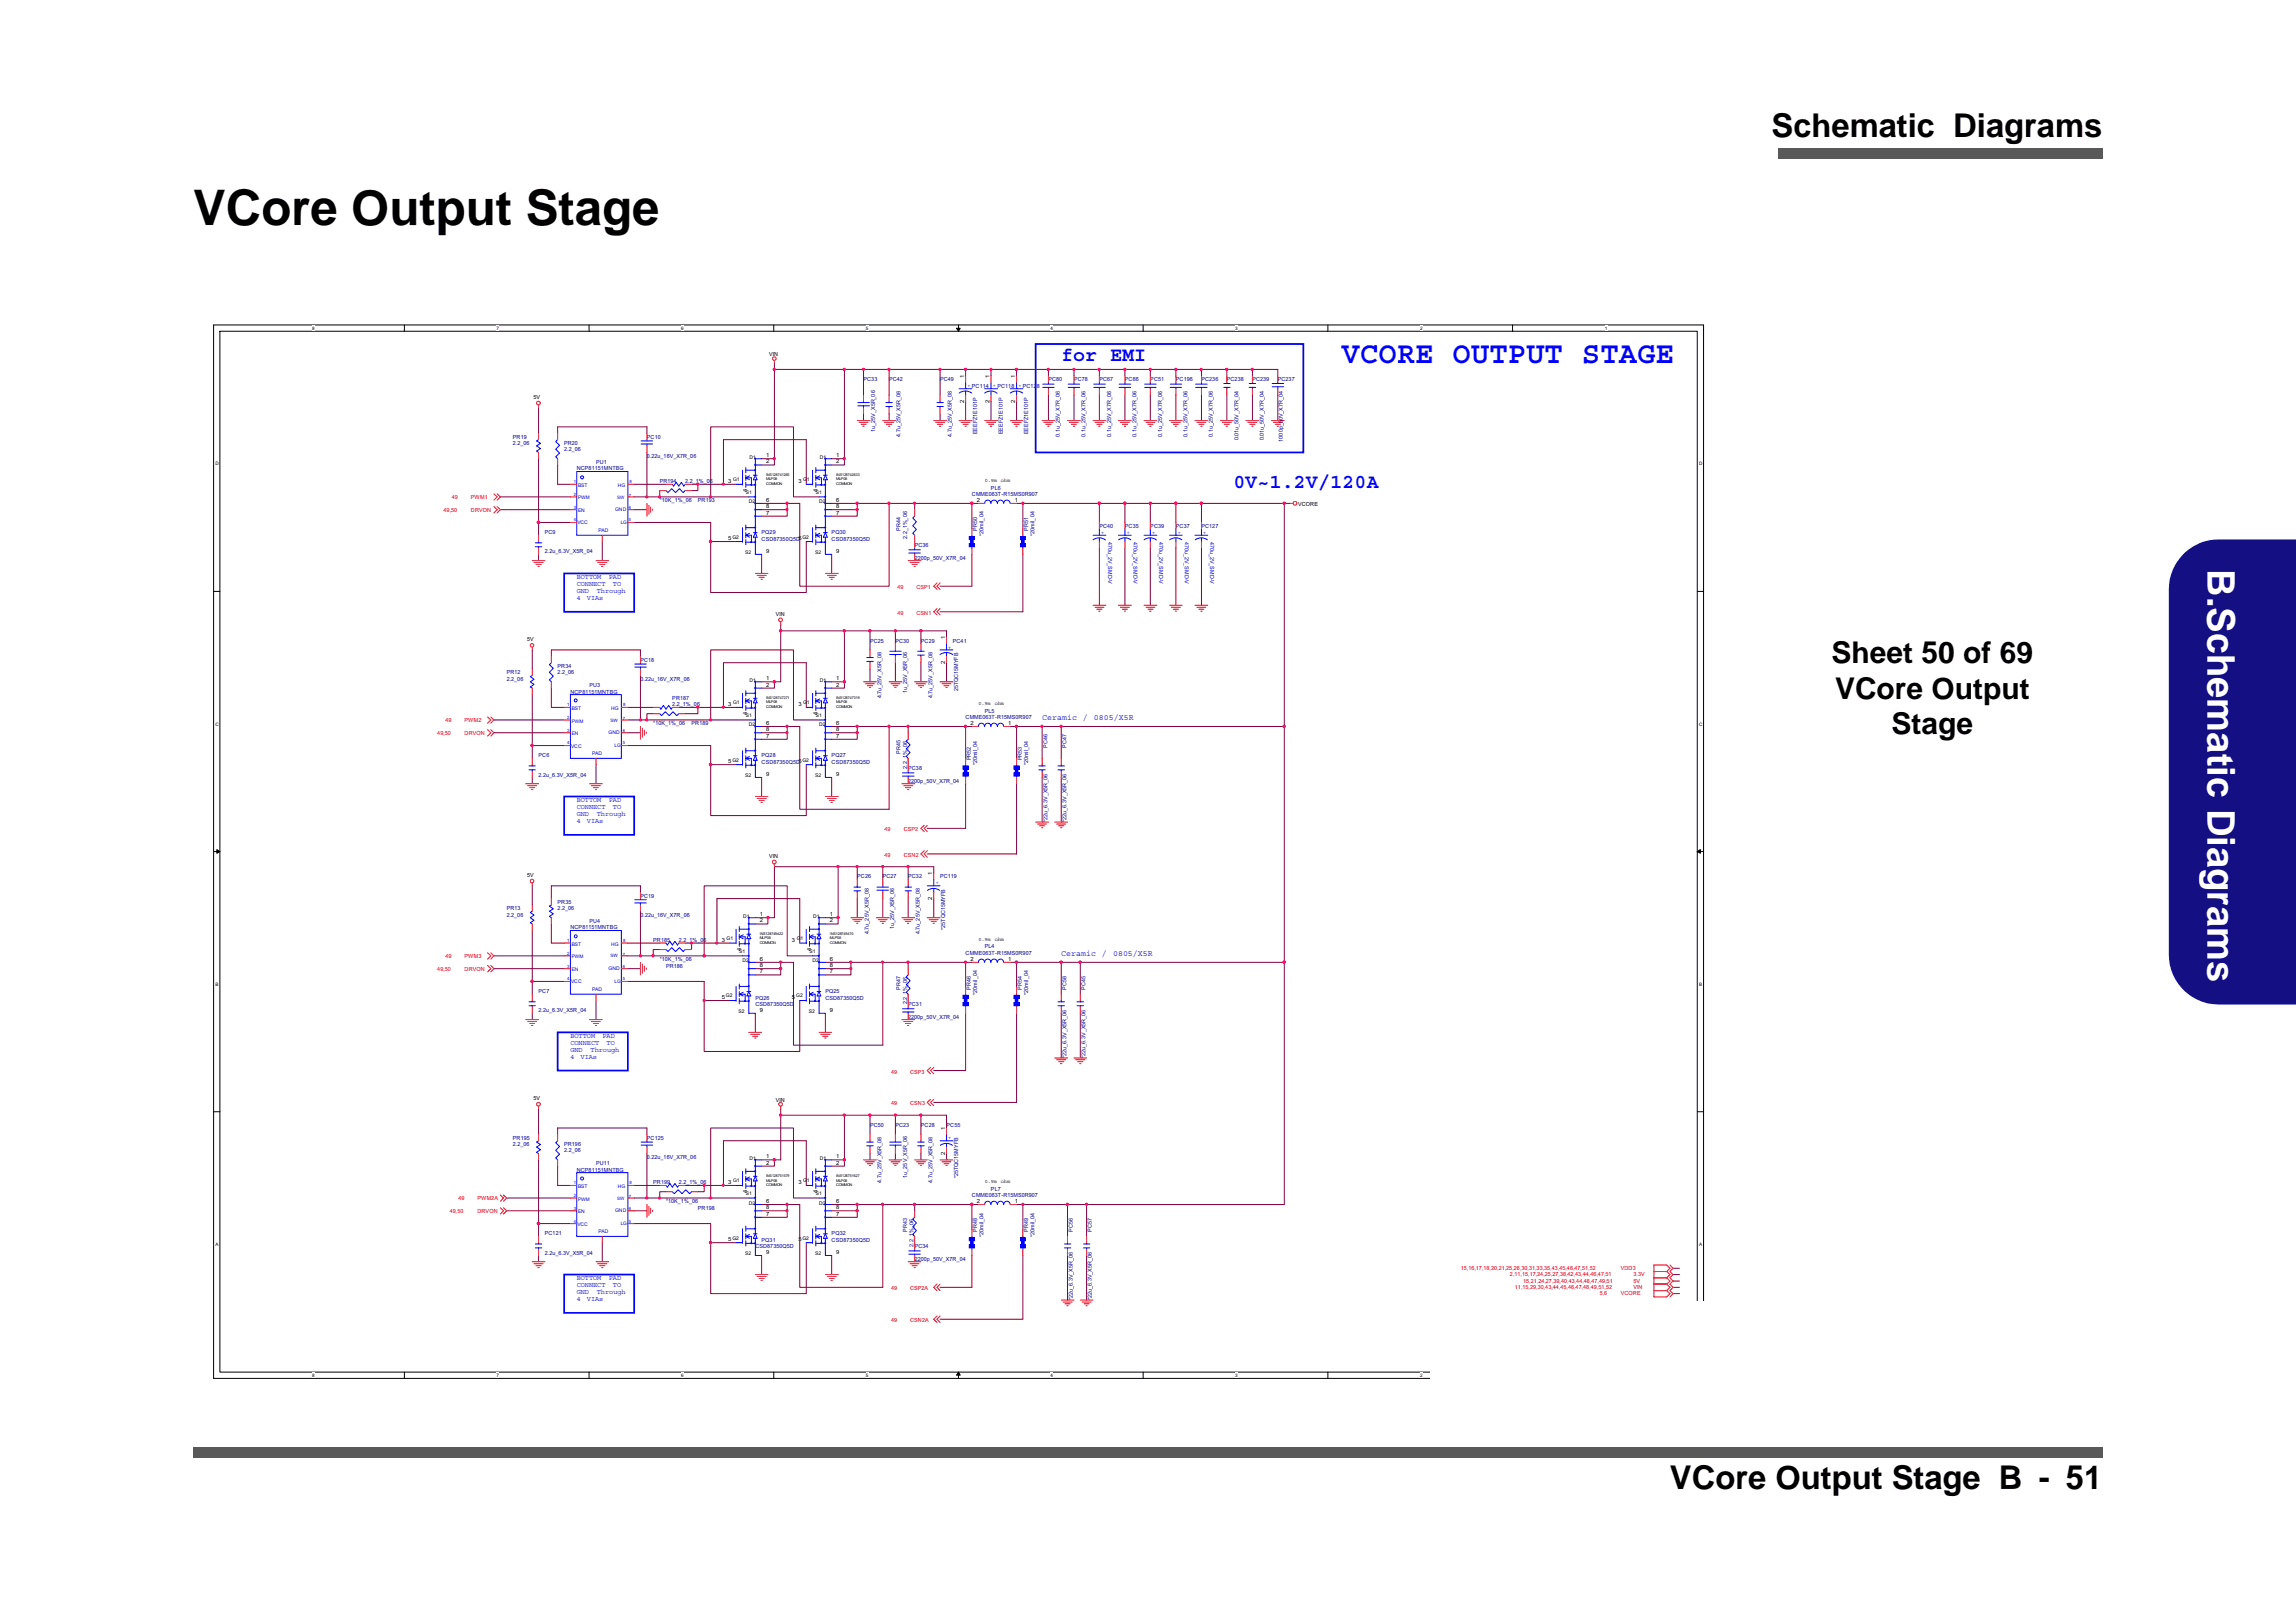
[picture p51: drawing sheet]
<svg xmlns="http://www.w3.org/2000/svg" width="297mm" height="210mm" viewBox="0 0 297 210" stroke-linecap="round" stroke-linejoin="round" font-family="sans-serif">
<defs><g id="words">
<text font-size="6.3" x="25" y="29.1">VCore Output Stage</text>
<text font-size="4.9" fill="#fff" x="285.6" y="73.6" transform="rotate(90 285.6 73.6)">B.Schematic Diagrams</text>
<g font-size="4.2">
<text x="229.2" y="17.7">Schematic Diagrams</text>
<text x="216" y="192.7">VCore Output Stage B - 51</text>
</g>
<text font-size="4" fill="#00f" x="173.6" y="47">VCORE OUTPUT STAGE</text>
<g font-size="3.9">
<text x="237" y="85.9">Sheet 50 of 69</text>
<text x="237.4" y="90.5">VCore Output</text>
<text x="244.7" y="95">Stage</text>
</g>
<g font-size="2.6" fill="#00f">
<text x="137.3" y="46.7">for EMI</text>
<text x="159.6" y="63.2">0V~1.2V/120A</text>
</g>
<g font-size="1.1" fill="#00f">
<text x="134.8" y="93.2">Ceramic</text>
<text x="140.1" y="93.2">/</text>
<text x="141.5" y="93.2">0805/X5R</text>
<text x="137.3" y="123.7">Ceramic</text>
<text x="142.6" y="123.7">/</text>
<text x="144" y="123.7">0805/X5R</text>
</g>
<g font-size=".9" fill="#00f">
<text x="74.6" y="75">BOTTOM</text>
<text x="74.6" y="75.9">CONNECT</text>
<text x="74.6" y="76.8">GND</text>
<text x="74.6" y="77.7">4</text>
<text x="75.9" y="77.7">VIAs</text>
<text x="77.2" y="76.8">Through</text>
<text x="78.8" y="75">PAD</text>
<text x="79.3" y="75.9">TO</text>
<text x="74.6" y="103.8">BOTTOM</text>
<text x="74.6" y="104.7">CONNECT</text>
<text x="74.6" y="105.6">GND</text>
<text x="74.6" y="106.5">4</text>
<text x="75.9" y="106.5">VIAs</text>
<text x="77.2" y="105.6">Through</text>
<text x="78.8" y="103.8">PAD</text>
<text x="79.3" y="104.7">TO</text>
<text x="73.8" y="134.4">BOTTOM</text>
<text x="73.8" y="135.3">CONNECT</text>
<text x="73.8" y="136.2">GND</text>
<text x="73.8" y="137.1">4</text>
<text x="75.1" y="137.1">VIAs</text>
<text x="76.4" y="136.2">Through</text>
<text x="77.9" y="134.4">PAD</text>
<text x="78.5" y="135.3">TO</text>
<text x="74.6" y="165.7">BOTTOM</text>
<text x="74.6" y="166.6">CONNECT</text>
<text x="74.6" y="167.5">GND</text>
<text x="77.2" y="167.5">Through</text>
<text x="78.8" y="165.7">PAD</text>
<text x="79.3" y="166.6">TO</text>
<text x="74.6" y="168.4">4</text>
<text x="75.9" y="168.4">VIAs</text>
</g>
<g font-size=".7">
<text x="99.5" y="46">VIN</text>
<text x="69" y="51.6">5V</text>
<text x="124.7" y="52.1" transform="rotate(-90 124.7 52.1)">2</text>
<text x="124.7" y="48.9" transform="rotate(-90 124.7 48.9)">1</text>
<text x="128" y="52.1" transform="rotate(-90 128 52.1)">2</text>
<text x="128" y="48.9" transform="rotate(-90 128 48.9)">1</text>
<text x="131.3" y="52.1" transform="rotate(-90 131.3 52.1)">2</text>
<text x="131.3" y="48.9" transform="rotate(-90 131.3 48.9)">1</text>
<text x="99.1" y="59.2">1</text>
<text x="99.1" y="60">2</text>
<text x="108.2" y="59.2">1</text>
<text x="108.2" y="60">2</text>
<text x="94.2" y="62.5">3</text>
<text x="96.7" y="63.7" transform="rotate(-90 96.7 63.7)">4</text>
<text x="99.1" y="64.9">6</text>
<text x="99.1" y="65.8">8</text>
<text x="103.3" y="62.5">3</text>
<text x="105.8" y="63.7" transform="rotate(-90 105.8 63.7)">4</text>
<text x="108.2" y="64.9">6</text>
<text x="108.2" y="65.8">8</text>
<text x="126.4" y="64.9">2</text>
<text x="127.4" y="62.4">0.9m</text>
<text x="129.5" y="62.4">ohm</text>
<text x="131.3" y="64.9">1</text>
<text x="167.9" y="65.4">VCORE</text>
<text x="94.2" y="69.9">5</text>
<text x="99.1" y="66.6">7</text>
<text x="99.1" y="71.5">9</text>
<text x="108.2" y="66.6">7</text>
<text x="108.2" y="71.5">9</text>
<text x="68.2" y="83">5V</text>
<text x="100.4" y="79.7">VIN</text>
<text x="122.3" y="82.7" transform="rotate(-90 122.3 82.7)">1</text>
<text x="99.1" y="88">1</text>
<text x="99.1" y="88.9">2</text>
<text x="108.2" y="88">1</text>
<text x="108.2" y="88.9">2</text>
<text x="122.3" y="85.9" transform="rotate(-90 122.3 85.9)">2</text>
<text x="94.2" y="91.3">3</text>
<text x="96.7" y="92.6" transform="rotate(-90 96.7 92.6)">4</text>
<text x="99.1" y="93.8">6</text>
<text x="99.1" y="95.5">7</text>
<text x="99.1" y="94.6">8</text>
<text x="103.3" y="91.3">3</text>
<text x="105.8" y="92.6" transform="rotate(-90 105.8 92.6)">4</text>
<text x="108.2" y="93.8">6</text>
<text x="108.2" y="95.5">7</text>
<text x="108.2" y="94.6">8</text>
<text x="125.6" y="93.8">2</text>
<text x="126.6" y="91.3">0.9m</text>
<text x="128.7" y="91.3">ohm</text>
<text x="130.5" y="93.8">1</text>
<text x="94.2" y="98.8">5</text>
<text x="99.1" y="100.4">9</text>
<text x="108.2" y="100.4">9</text>
<text x="68.2" y="113.5">5V</text>
<text x="99.5" y="111">VIN</text>
<text x="120.6" y="113.2" transform="rotate(-90 120.6 113.2)">1</text>
<text x="98.3" y="118.6">1</text>
<text x="98.3" y="119.4">2</text>
<text x="107.4" y="118.6">1</text>
<text x="107.4" y="119.4">2</text>
<text x="120.6" y="116.5" transform="rotate(-90 120.6 116.5)">2</text>
<text x="93.4" y="121.8">3</text>
<text x="95.9" y="123.1" transform="rotate(-90 95.9 123.1)">4</text>
<text x="98.3" y="124.3">6</text>
<text x="98.3" y="126">7</text>
<text x="98.3" y="125.2">8</text>
<text x="102.5" y="121.8">3</text>
<text x="104.9" y="123.1" transform="rotate(-90 104.9 123.1)">4</text>
<text x="107.4" y="124.3">6</text>
<text x="107.4" y="126">7</text>
<text x="107.4" y="125.2">8</text>
<text x="125.6" y="124.3">2</text>
<text x="126.6" y="121.8">0.9m</text>
<text x="128.7" y="121.8">ohm</text>
<text x="130.5" y="124.3">1</text>
<text x="93.4" y="129.3">5</text>
<text x="98.3" y="130.9">9</text>
<text x="102.5" y="129.3">5</text>
<text x="107.4" y="130.9">9</text>
<text x="69" y="142.4">5V</text>
<text x="100.4" y="142.6">VIN</text>
<text x="99.1" y="149.9">1</text>
<text x="108.2" y="149.9">1</text>
<text x="122.3" y="149.5" transform="rotate(-90 122.3 149.5)">2</text>
<text x="122.3" y="146.2" transform="rotate(-90 122.3 146.2)">1</text>
<text x="94.2" y="153.2">3</text>
<text x="96.7" y="154.4" transform="rotate(-90 96.7 154.4)">4</text>
<text x="99.1" y="150.7">2</text>
<text x="99.1" y="155.7">6</text>
<text x="103.3" y="153.2">3</text>
<text x="105.8" y="154.4" transform="rotate(-90 105.8 154.4)">4</text>
<text x="108.2" y="150.7">2</text>
<text x="108.2" y="155.7">6</text>
<text x="126.4" y="155.7">2</text>
<text x="127.4" y="153.1">0.9m</text>
<text x="129.5" y="153.1">ohm</text>
<text x="131.3" y="155.7">1</text>
<text x="94.2" y="160.6">5</text>
<text x="99.1" y="157.3">7</text>
<text x="99.1" y="156.5">8</text>
<text x="103.3" y="160.6">5</text>
<text x="108.2" y="157.3">7</text>
<text x="108.2" y="156.5">8</text>
<text x="99.1" y="162.3">9</text>
<text x="108.2" y="162.3">9</text>
</g>
<g font-size=".7" fill="#000080">
<text x="111.7" y="49.3">PC33</text>
<text x="115" y="49.3">PC42</text>
<text x="121.6" y="49.3">PC49</text>
<text x="135.6" y="49.3">PC80</text>
<text x="138.9" y="49.3">PC78</text>
<text x="142.2" y="49.3">PC67</text>
<text x="145.5" y="49.3">PC66</text>
<text x="148.8" y="49.3">PC51</text>
<text x="152.1" y="49.3">PC196</text>
<text x="155.4" y="49.3">PC236</text>
<text x="158.7" y="49.3">PC238</text>
<text x="162" y="49.3">PC239</text>
<text x="165.3" y="49.3">PC237</text>
<text x="66.4" y="56.8">PR19</text>
<text x="66.4" y="57.6">2.2_06</text>
<text x="73" y="57.6">PR20</text>
<text x="73" y="58.4">2.2_06</text>
<text x="83.7" y="56.8">PC10</text>
<text x="83.7" y="59.3">0.22u_16V_X7R_06</text>
<text x="113.2" y="55.9" transform="rotate(-90 113.2 55.9)">1u_25V_X5R_06</text>
<text x="116.5" y="56.6" transform="rotate(-90 116.5 56.6)">4.7u_25V_X5R_08</text>
<text x="123.1" y="56.6" transform="rotate(-90 123.1 56.6)">4.7u_25V_X5R_08</text>
<text x="126.4" y="56.2" transform="rotate(-90 126.4 56.2)">EEEFZ1E101P</text>
<text x="129.7" y="56.2" transform="rotate(-90 129.7 56.2)">EEEFZ1E101P</text>
<text x="133" y="56.2" transform="rotate(-90 133 56.2)">EEEFZ1E101P</text>
<text x="137.1" y="56.6" transform="rotate(-90 137.1 56.6)">0.1u_25V_X7R_06</text>
<text x="140.4" y="56.6" transform="rotate(-90 140.4 56.6)">0.1u_25V_X7R_06</text>
<text x="143.7" y="56.6" transform="rotate(-90 143.7 56.6)">0.1u_25V_X7R_06</text>
<text x="147" y="56.6" transform="rotate(-90 147 56.6)">0.1u_25V_X7R_06</text>
<text x="150.3" y="56.6" transform="rotate(-90 150.3 56.6)">0.1u_25V_X7R_06</text>
<text x="153.6" y="56.6" transform="rotate(-90 153.6 56.6)">0.1u_25V_X7R_06</text>
<text x="156.9" y="56.6" transform="rotate(-90 156.9 56.6)">0.1u_25V_X7R_06</text>
<text x="160.2" y="57" transform="rotate(-90 160.2 57)">0.01u_50V_X7R_04</text>
<text x="163.5" y="57" transform="rotate(-90 163.5 57)">0.01u_50V_X7R_04</text>
<text x="166" y="57.1" transform="rotate(-90 166 57.1)">1000p_50V_X7R_04</text>
<text x="74.6" y="60.9">NCP81151MNTBG</text>
<text x="77.1" y="60.1">PU1</text>
<text x="85.4" y="65">*10K_1%_06</text>
<text x="85.4" y="62.5">PR194</text>
<text x="88.6" y="62.5">2.2_1%_06</text>
<text x="90.3" y="65">PR193</text>
<text x="125.7" y="64.2">CMME063T-R15MS0R907</text>
<text x="128.2" y="63.4">PL6</text>
<text x="70.5" y="69.1">PC9</text>
<text x="70.5" y="71.6">2.2u_6.3V_X5R_04</text>
<text x="98.5" y="69.1">PQ29</text>
<text x="98.5" y="70">CSD87350Q5D5</text>
<text x="107.6" y="69.1">PQ30</text>
<text x="107.6" y="70">CSD87350Q5D</text>
<text x="116.5" y="68.7" transform="rotate(-90 116.5 68.7)">PR44</text>
<text x="117.4" y="69.7" transform="rotate(-90 117.4 69.7)">2.2_1%_06</text>
<text x="118.3" y="70.8">PC36</text>
<text x="126.4" y="68.7" transform="rotate(-90 126.4 68.7)">PR50</text>
<text x="127.3" y="69.4" transform="rotate(-90 127.3 69.4)">*20mil_04</text>
<text x="133" y="68.7" transform="rotate(-90 133 68.7)">PR51</text>
<text x="133.8" y="69.4" transform="rotate(-90 133.8 69.4)">*20mil_04</text>
<text x="142.2" y="68.3">PC40</text>
<text x="145.5" y="68.3">PC35</text>
<text x="148.8" y="68.3">PC39</text>
<text x="152.1" y="68.3">PC37</text>
<text x="155.4" y="68.3">PC127</text>
<text x="118.3" y="72.4">2200p_50V_X7R_04</text>
<text x="112.6" y="83.2">PC25</text>
<text x="115.8" y="83.2">PC30</text>
<text x="119.1" y="83.2">PC29</text>
<text x="123.3" y="83.2">PC41</text>
<text x="65.6" y="87.3">PR12</text>
<text x="65.6" y="88.1">2.2_06</text>
<text x="72.1" y="86.5">PR34</text>
<text x="72.1" y="87.3">2.2_06</text>
<text x="73.8" y="89.7">NCP81151MNTBG</text>
<text x="76.3" y="88.9">PU3</text>
<text x="82.9" y="85.6">PC18</text>
<text x="82.9" y="88.1">0.22u_16V_X7R_06</text>
<text x="117.4" y="89.7" transform="rotate(-90 117.4 89.7)">1u_25V_X5R_06</text>
<text x="123.9" y="89.5" transform="rotate(-90 123.9 89.5)">25TQC15MYFB</text>
<text x="84.5" y="93.9">*10K_1%_06</text>
<text x="87" y="90.6">PR187</text>
<text x="87" y="91.4">2.2_1%_06</text>
<text x="89.5" y="93.9">PR189</text>
<text x="114" y="90.4" transform="rotate(-90 114 90.4)">4.7u_25V_X5R_08</text>
<text x="120.6" y="90.4" transform="rotate(-90 120.6 90.4)">4.7u_25V_X5R_08</text>
<text x="124.9" y="93.1">CMME063T-R15MS0R907</text>
<text x="127.4" y="92.2">PL5</text>
<text x="69.7" y="98">PC6</text>
<text x="69.7" y="100.5">2.2u_6.3V_X5R_04</text>
<text x="98.5" y="98">PQ28</text>
<text x="98.5" y="98.8">CSD87350Q5D5</text>
<text x="107.6" y="98">PQ27</text>
<text x="107.6" y="98.8">CSD87350Q5D</text>
<text x="116.5" y="97.5" transform="rotate(-90 116.5 97.5)">PR45</text>
<text x="117.4" y="99.5" transform="rotate(-90 117.4 99.5)">2.2_1%_06</text>
<text x="117.5" y="99.7">PC38</text>
<text x="117.5" y="101.3">2200p_50V_X7R_04</text>
<text x="125.6" y="98.4" transform="rotate(-90 125.6 98.4)">PR52</text>
<text x="126.4" y="99" transform="rotate(-90 126.4 99)">*20mil_04</text>
<text x="132.2" y="98.4" transform="rotate(-90 132.2 98.4)">PR53</text>
<text x="133" y="99" transform="rotate(-90 133 99)">*20mil_04</text>
<text x="135.5" y="96.7" transform="rotate(-90 135.5 96.7)">PC46</text>
<text x="138" y="96.7" transform="rotate(-90 138 96.7)">PC47</text>
<text x="135.5" y="106.4" transform="rotate(-90 135.5 106.4)">*22u_6.3V_X5R_06</text>
<text x="138" y="106.4" transform="rotate(-90 138 106.4)">*22u_6.3V_X5R_06</text>
<text x="110.9" y="113.7">PC26</text>
<text x="114.2" y="113.7">PC27</text>
<text x="117.5" y="113.7">PC32</text>
<text x="121.6" y="113.7">PC119</text>
<text x="65.6" y="117.8">PR13</text>
<text x="65.6" y="118.6">2.2_06</text>
<text x="72.1" y="117">PR35</text>
<text x="72.1" y="117.8">2.2_06</text>
<text x="76.3" y="119.5">PU4</text>
<text x="82.9" y="116.1">PC19</text>
<text x="82.9" y="118.6">0.22u_16V_X7R_06</text>
<text x="73.8" y="120.3">NCP81151MNTBG</text>
<text x="84.5" y="121.9">PR185</text>
<text x="85.4" y="124.4">*10K_1%_06</text>
<text x="86.2" y="125.2">PR186</text>
<text x="87.8" y="121.9">2.2_1%_06</text>
<text x="112.4" y="120.9" transform="rotate(-90 112.4 120.9)">4.7u_25V_X5R_08</text>
<text x="115.7" y="120.2" transform="rotate(-90 115.7 120.2)">1u_25V_X5R_06</text>
<text x="119" y="120.9" transform="rotate(-90 119 120.9)">4.7u_25V_X5R_08</text>
<text x="122.3" y="120.3" transform="rotate(-90 122.3 120.3)">*25TQC15MYFB</text>
<text x="124.9" y="123.6">CMME063T-R15MS0R907</text>
<text x="127.4" y="122.7">PL4</text>
<text x="69.7" y="128.5">PC7</text>
<text x="69.7" y="131">2.2u_6.3V_X5R_04</text>
<text x="97.7" y="129.4">PQ26</text>
<text x="97.7" y="130.2">CSD87350Q5D</text>
<text x="106.8" y="128.5">PQ25</text>
<text x="106.8" y="129.4">CSD87350Q5D</text>
<text x="116.5" y="128.1" transform="rotate(-90 116.5 128.1)">PR47</text>
<text x="117.4" y="130" transform="rotate(-90 117.4 130)">2.2_1%_06</text>
<text x="117.5" y="130.2">PC31</text>
<text x="117.5" y="131.8">2200p_50V_X7R_04</text>
<text x="125.6" y="128.1" transform="rotate(-90 125.6 128.1)">PR46</text>
<text x="126.4" y="128.7" transform="rotate(-90 126.4 128.7)">*20mil_04</text>
<text x="132.2" y="128.1" transform="rotate(-90 132.2 128.1)">PR54</text>
<text x="133" y="128.7" transform="rotate(-90 133 128.7)">*20mil_04</text>
<text x="138" y="128.1" transform="rotate(-90 138 128.1)">PC58</text>
<text x="140.4" y="128.1" transform="rotate(-90 140.4 128.1)">PC45</text>
<text x="138" y="136.9" transform="rotate(-90 138 136.9)">*22u_6.3V_X5R_06</text>
<text x="140.4" y="136.9" transform="rotate(-90 140.4 136.9)">*22u_6.3V_X5R_06</text>
<text x="66.4" y="147.5">PR195</text>
<text x="66.4" y="148.3">2.2_06</text>
<text x="73" y="148.3">PR196</text>
<text x="73" y="149.1">2.2_06</text>
<text x="83.7" y="147.5">PC125</text>
<text x="83.7" y="150">0.22u_16V_X7R_06</text>
<text x="112.6" y="145.9">PC50</text>
<text x="115.8" y="145.9">PC23</text>
<text x="119.1" y="145.9">PC28</text>
<text x="122.5" y="145.9">PC55</text>
<text x="74.6" y="151.6">NCP81151MNTBG</text>
<text x="77.1" y="150.8">PU11</text>
<text x="84.5" y="153.3">PR199</text>
<text x="86.2" y="155.7">*10K_1%_06</text>
<text x="87.8" y="153.3">2.2_1%_06</text>
<text x="114" y="153.1" transform="rotate(-90 114 153.1)">4.7u_25V_X5R_08</text>
<text x="117.4" y="152.4" transform="rotate(-90 117.4 152.4)">1u_25V_X5R_06</text>
<text x="120.6" y="153.1" transform="rotate(-90 120.6 153.1)">4.7u_25V_X5R_08</text>
<text x="123.9" y="152.5" transform="rotate(-90 123.9 152.5)">*25TQC15MYFB</text>
<text x="125.7" y="154.9">CMME063T-R15MS0R907</text>
<text x="128.2" y="154.1">PL7</text>
<text x="70.5" y="159.9">PC121</text>
<text x="90.3" y="156.6">PR198</text>
<text x="97.7" y="161.5">CSD87350Q5D</text>
<text x="98.5" y="160.7">PQ31</text>
<text x="107.6" y="159.9">PQ32</text>
<text x="107.6" y="160.7">CSD87350Q5D</text>
<text x="117.4" y="159.4" transform="rotate(-90 117.4 159.4)">PR43</text>
<text x="118.2" y="161.3" transform="rotate(-90 118.2 161.3)">2.2_1%_06</text>
<text x="118.3" y="161.5">PC34</text>
<text x="126.4" y="159.4" transform="rotate(-90 126.4 159.4)">PR48</text>
<text x="127.3" y="160.1" transform="rotate(-90 127.3 160.1)">*20mil_04</text>
<text x="133" y="159.4" transform="rotate(-90 133 159.4)">PR49</text>
<text x="133.8" y="160.1" transform="rotate(-90 133.8 160.1)">*20mil_04</text>
<text x="138.8" y="159.4" transform="rotate(-90 138.8 159.4)">PC56</text>
<text x="141.2" y="159.4" transform="rotate(-90 141.2 159.4)">PC57</text>
<text x="70.5" y="162.4">2.2u_6.3V_X5R_04</text>
<text x="118.3" y="163.2">2200p_50V_X7R_04</text>
<text x="138.8" y="168.3" transform="rotate(-90 138.8 168.3)">*22u_6.3V_X5R_06</text>
<text x="141.2" y="168.3" transform="rotate(-90 141.2 168.3)">*22u_6.3V_X5R_06</text>
</g>
<g font-size=".7" fill="#00f">
<text x="125.2" y="50.1">+ PC114</text>
<text x="128.5" y="50.1">+ PC118</text>
<text x="131.8" y="50.1">+ PC128</text>
<text x="142.5" y="69.1">+</text>
<text x="143.4" y="70.1" transform="rotate(90 143.4 70.1)">470u_2V_SMD-V</text>
<text x="145.8" y="69.1">+</text>
<text x="146.7" y="70.1" transform="rotate(90 146.7 70.1)">470u_2V_SMD-V</text>
<text x="149.1" y="69.1">+</text>
<text x="150" y="70.1" transform="rotate(90 150 70.1)">470u_2V_SMD-V</text>
<text x="152.4" y="69.1">+</text>
<text x="153.3" y="70.1" transform="rotate(90 153.3 70.1)">470u_2V_SMD-V</text>
<text x="155.7" y="69.1">+</text>
<text x="156.6" y="70.1" transform="rotate(90 156.6 70.1)">470u_2V_SMD-V</text>
<text x="122.7" y="83.9">+</text>
<text x="121.1" y="114.4">+</text>
<text x="122.7" y="147.4">+</text>
</g>
<g font-size=".7" fill="#f00">
<text x="58.5" y="64.6">49</text>
<text x="60.9" y="64.6">PWM1</text>
<text x="57.4" y="66.3">49,50</text>
<text x="60.9" y="66.3">DRVON</text>
<text x="116.1" y="76.2">49</text>
<text x="118.6" y="76.2">CSP1</text>
<text x="116.1" y="79.5">49</text>
<text x="118.6" y="79.5">CSN1</text>
<text x="56.6" y="95.1">49,50</text>
<text x="57.6" y="93.5">49</text>
<text x="60.1" y="93.5">PWM2</text>
<text x="60.1" y="95.1">DRVON</text>
<text x="114.4" y="107.6">49</text>
<text x="116.9" y="107.6">CSP2</text>
<text x="114.4" y="110.9">49</text>
<text x="116.9" y="110.9">CSN2</text>
<text x="56.6" y="125.6">49,50</text>
<text x="57.6" y="124">49</text>
<text x="60.1" y="124">PWM3</text>
<text x="60.1" y="125.6">DRVON</text>
<text x="115.3" y="138.9">49</text>
<text x="115.3" y="143.1">49</text>
<text x="117.7" y="138.9">CSP3</text>
<text x="117.7" y="143.1">CSN3</text>
<text x="59.3" y="155.3">49</text>
<text x="61.8" y="155.3">PWM2A</text>
<text x="58.2" y="157">49,50</text>
<text x="61.8" y="157">DRVON</text>
<text x="115.3" y="167">49</text>
<text x="117.7" y="167">CSP2A</text>
<text x="189" y="164.3">15,16,17,18,20,21,25,26,30,31,33,35,43,45,46,47,51,52</text>
<text x="195.3" y="165.2">2,11,15,17,24,25,27,38,42,43,44,46,47,51</text>
<text x="196" y="166.8">11,15,29,30,43,44,45,46,47,48,49,51,52</text>
<text x="197.1" y="166">15,21,24,27,39,40,43,44,46,47,49,51</text>
<text x="207" y="167.6">5,6</text>
<text x="209.7" y="167.6">VCORE</text>
<text x="209.7" y="164.3">VDD3</text>
<text x="211.3" y="166.8">VIN</text>
<text x="211.3" y="166">5V</text>
<text x="211.3" y="165.2">3.3V</text>
<text x="115.3" y="171.1">49</text>
<text x="117.7" y="171.1">CSN2A</text>
</g>
<g font-size=".6">
<text x="40.4" y="42.7">8</text>
<text x="64.2" y="42.7">7</text>
<text x="88.1" y="42.7">6</text>
<text x="112" y="42.7">5</text>
<text x="135.9" y="42.7">4</text>
<text x="159.8" y="42.7">3</text>
<text x="183.7" y="42.7">2</text>
<text x="207.6" y="42.7">1</text>
<text x="97" y="59.4">D1</text>
<text x="106.1" y="59.4">D1</text>
<text x="27.9" y="60.2">D</text>
<text x="94.8" y="62.3">G1</text>
<text x="96.5" y="63.9">S1</text>
<text x="96.9" y="65.1">D2</text>
<text x="103.9" y="62.3">G1</text>
<text x="105.5" y="63.9">S1</text>
<text x="106" y="65.1">D2</text>
<text x="219.8" y="60.2">D</text>
<text x="94.7" y="69.7">G2</text>
<text x="96.4" y="71.7">S2</text>
<text x="103.8" y="69.7">G2</text>
<text x="105.5" y="71.7">S2</text>
<text x="97" y="88.2">D1</text>
<text x="106.1" y="88.2">D1</text>
<text x="27.9" y="93.9">C</text>
<text x="94.8" y="91.1">G1</text>
<text x="96.5" y="92.8">S1</text>
<text x="96.9" y="94">D2</text>
<text x="103.9" y="91.1">G1</text>
<text x="105.5" y="92.8">S1</text>
<text x="106" y="94">D2</text>
<text x="219.8" y="93.9">C</text>
<text x="94.7" y="98.6">G2</text>
<text x="96.4" y="100.6">S2</text>
<text x="103.8" y="98.6">G2</text>
<text x="105.5" y="100.6">S2</text>
<text x="96.2" y="118.8">D1</text>
<text x="105.2" y="118.8">D1</text>
<text x="94" y="121.6">G1</text>
<text x="95.6" y="123.3">S1</text>
<text x="96.1" y="124.5">D2</text>
<text x="103.1" y="121.6">G1</text>
<text x="104.7" y="123.3">S1</text>
<text x="105.1" y="124.5">D2</text>
<text x="27.9" y="127.6">B</text>
<text x="93.9" y="129.1">G2</text>
<text x="95.6" y="131.1">S2</text>
<text x="103" y="129.1">G2</text>
<text x="104.6" y="131.1">S2</text>
<text x="219.8" y="127.6">B</text>
<text x="94.8" y="153">G1</text>
<text x="96.5" y="154.6">S1</text>
<text x="96.9" y="155.9">D2</text>
<text x="97" y="150.1">D1</text>
<text x="103.9" y="153">G1</text>
<text x="105.5" y="154.6">S1</text>
<text x="106" y="155.9">D2</text>
<text x="106.1" y="150.1">D1</text>
<text x="27.9" y="161.2">A</text>
<text x="94.7" y="160.4">G2</text>
<text x="103.8" y="160.4">G2</text>
<text x="219.8" y="161.2">A</text>
<text x="96.4" y="162.5">S2</text>
<text x="105.5" y="162.5">S2</text>
<text x="40.4" y="178.2">8</text>
<text x="64.2" y="178.2">7</text>
<text x="88.1" y="178.2">6</text>
<text x="112" y="178.2">5</text>
<text x="135.9" y="178.2">4</text>
<text x="159.8" y="178.2">3</text>
<text x="183.7" y="178.2">2</text>
</g>
<g font-size=".6" fill="#00f">
<text x="74.2" y="62.5">1</text>
<text x="74.2" y="64.2">2</text>
<text x="74.2" y="65.8">3</text>
<text x="74.8" y="64.6">PWM</text>
<text x="74.8" y="63">BST</text>
<text x="79.8" y="64.5">SW</text>
<text x="79.9" y="63">HG</text>
<text x="81.4" y="65.8">6</text>
<text x="81.4" y="64.3">7</text>
<text x="81.5" y="62.5">8</text>
<text x="74.2" y="67.5">4</text>
<text x="74.7" y="67.9">VCC</text>
<text x="74.8" y="66.3">EN</text>
<text x="77.4" y="68.9">PAD</text>
<text x="79.6" y="66.2">GND</text>
<text x="80.3" y="67.8">LG</text>
<text x="81.4" y="67.5">5</text>
<text x="73.4" y="91.4">1</text>
<text x="73.4" y="93.1">2</text>
<text x="73.4" y="94.7">3</text>
<text x="74" y="95.2">EN</text>
<text x="74" y="93.5">PWM</text>
<text x="74" y="91.9">BST</text>
<text x="78.7" y="95">GND</text>
<text x="79" y="93.4">SW</text>
<text x="79.1" y="91.9">HG</text>
<text x="80.6" y="94.7">6</text>
<text x="80.6" y="93.1">7</text>
<text x="80.6" y="91.4">8</text>
<text x="73.4" y="96.3">4</text>
<text x="73.9" y="96.7">VCC</text>
<text x="76.6" y="97.7">PAD</text>
<text x="79.5" y="96.7">LG</text>
<text x="80.6" y="96.3">5</text>
<text x="73.4" y="121.9">1</text>
<text x="73.4" y="123.6">2</text>
<text x="73.4" y="125.2">3</text>
<text x="74" y="125.7">EN</text>
<text x="74" y="124">PWM</text>
<text x="74" y="122.4">BST</text>
<text x="78.7" y="125.5">GND</text>
<text x="79" y="123.9">SW</text>
<text x="79.1" y="122.4">HG</text>
<text x="80.6" y="125.2">6</text>
<text x="80.6" y="123.7">7</text>
<text x="80.6" y="121.9">8</text>
<text x="73.4" y="126.9">4</text>
<text x="73.9" y="127.3">VCC</text>
<text x="76.6" y="128.2">PAD</text>
<text x="79.5" y="127.2">LG</text>
<text x="80.6" y="126.9">5</text>
<text x="74.2" y="153.3">1</text>
<text x="74.2" y="154.9">2</text>
<text x="74.8" y="155.4">PWM</text>
<text x="74.8" y="153.7">BST</text>
<text x="79.8" y="155.3">SW</text>
<text x="79.9" y="153.7">HG</text>
<text x="81.4" y="155">7</text>
<text x="81.5" y="153.3">8</text>
<text x="74.2" y="156.6">3</text>
<text x="74.2" y="158.2">4</text>
<text x="74.7" y="158.6">VCC</text>
<text x="74.8" y="157">EN</text>
<text x="77.4" y="159.6">PAD</text>
<text x="79.6" y="156.9">GND</text>
<text x="80.3" y="158.6">LG</text>
<text x="81.4" y="158.2">5</text>
<text x="81.4" y="156.6">6</text>
</g>
<g font-size=".5">
<text x="99.1" y="62.2">MLP08</text>
<text x="99.1" y="61.6">INS128741265</text>
<text x="99.1" y="62.8">COMMON</text>
<text x="108.2" y="62.2">MLP08</text>
<text x="108.2" y="61.6">INS128742633</text>
<text x="108.2" y="62.8">COMMON</text>
<text x="99.1" y="91">MLP08</text>
<text x="99.1" y="90.5">INS128747271</text>
<text x="99.1" y="91.6">COMMON</text>
<text x="108.2" y="91">MLP08</text>
<text x="108.2" y="90.5">INS128747319</text>
<text x="108.2" y="91.6">COMMON</text>
<text x="98.3" y="121.6">MLP08</text>
<text x="98.3" y="121">INS128749422</text>
<text x="98.3" y="122.2">COMMON</text>
<text x="107.4" y="121.6">MLP08</text>
<text x="107.4" y="121">INS128749470</text>
<text x="107.4" y="122.2">COMMON</text>
<text x="99.1" y="152.9">MLP08</text>
<text x="99.1" y="152.3">INS128751579</text>
<text x="99.1" y="153.5">COMMON</text>
<text x="108.2" y="152.9">MLP08</text>
<text x="108.2" y="152.3">INS128751627</text>
<text x="108.2" y="153.5">COMMON</text>
</g>
</g></defs>
<g fill="#595959">
<path d="M230 19.2h42v1.4h-42z"/>
<path d="M25 187.2h247v1.4h-247z"/>
</g>
<path d="M282.3 72a6.2 6.2 0 0 1 4.7-2.1h10v60h-10a6.4 6.4 0 0 1-6.3-6.3v-47.3a6.4 6.4 0 0 1 1.6-4.3z" fill-rule="evenodd" fill="#140f83"/>
<g fill="#140f83">
<path d="M282.4 71.8a6.2 6.2 0 0 1 4.6-2h10v6.5v-6.3h-10h-.6l-1.2 .3-1.2 .4-1.4 1.1-1.1 1.5-.4 1.1-.2 .6-.1 1.3v47.3l.1 1.2 .3 1.2 .3 .5-.1 .1-.7-1.8-.1-1.2v-47.3a6.4 6.4 0 0 1 1.8-4.5z"/>
<path d="M297 76.3v53.7h-10a6.5 6.5 0 0 1-5.6-3.4l.1-.1 1.1 1.5 .9 .7 1.1 .6 1.2 .4 1.2 .1h10z"/>
</g>
<g fill="#fff">
<path d="M186.9 128.2h22.1v2.7h-22.1z"/>
<path d="M186.9 128.2h22.2v.1h-22.2z"/>
<path d="M208.9 128.2h.2v2.8h-.2z"/>
<path d="M186.8 130.8h22.2v.2h-22.2z"/>
<path d="M186.8 128.2h.1v2.7h-.1z"/>
<path d="M27.6 42h196.8v139.2h-196.8z"/>
</g>
<path d="M27.6 42.1h192.8v136.3h-192.8zM28.4 42.9h191.2v134.7h-191.2z" fill="none" stroke="#000" stroke-width=".13"/>
<g fill="#fff">
<path d="M40.4 42.1h.3v.7h-.3z"/>
<path d="M40.4 177.6h.3v.7h-.3z"/>
</g>
<path d="M52.3 42.1v.8M52.3 177.6v.8" fill="none" stroke="#000" stroke-width=".13"/>
<g fill="#fff">
<path d="M64.2 42.1h.4v.7h-.4z"/>
<path d="M64.2 177.6h.4v.7h-.4z"/>
</g>
<path d="M76.2 42.1v.8M76.2 177.6v.8" fill="none" stroke="#000" stroke-width=".13"/>
<g fill="#fff">
<path d="M88.1 42.1h.4v.7h-.4z"/>
<path d="M88.1 177.6h.4v.7h-.4z"/>
</g>
<path d="M100.1 42.1v.8M100.1 177.6v.8" fill="none" stroke="#000" stroke-width=".13"/>
<g fill="#fff">
<path d="M112 42.1h.4v.7h-.4z"/>
<path d="M112 177.6h.4v.7h-.4z"/>
</g>
<path d="M123.7 42.5h.5l-.2 .4zM124 42.1v.8M124 177.6l.2 .4h-.5zM124 177.6v.8" fill="none" stroke="#000" stroke-width=".13"/>
<path d="M123.7 42.5h.5l-.2 .4zM124 177.6l.2 .4h-.5z" fill="#000"/>
<g fill="#fff">
<path d="M135.9 42.1h.4v.7h-.4z"/>
<path d="M135.9 177.6h.4v.7h-.4z"/>
</g>
<path d="M147.9 42.1v.8M147.9 177.6v.8" fill="none" stroke="#000" stroke-width=".13"/>
<g fill="#fff">
<path d="M159.8 42.1h.4v.7h-.4z"/>
<path d="M159.8 177.6h.4v.7h-.4z"/>
</g>
<path d="M171.8 42.1v.8M171.8 177.6v.8" fill="none" stroke="#000" stroke-width=".13"/>
<g fill="#fff">
<path d="M183.7 42.1h.3v.7h-.3z"/>
<path d="M183.7 177.6h.3v.7h-.3z"/>
</g>
<path d="M195.7 42.1v.8M195.7 177.6v.8" fill="none" stroke="#000" stroke-width=".13"/>
<g fill="#fff">
<path d="M207.6 42.1h.3v.7h-.3z"/>
<path d="M207.6 177.6h.3v.7h-.3z"/>
<path d="M27.9 59.7h.4v.7h-.4z"/>
<path d="M219.8 59.7h.4v.7h-.4z"/>
<path d="M27.9 93.4h.4v.6h-.4z"/>
<path d="M219.8 93.4h.4v.6h-.4z"/>
</g>
<path d="M27.6 76.5h.8M219.6 76.5h.8" fill="none" stroke="#000" stroke-width=".13"/>
<g fill="#fff">
<path d="M27.9 127h.4v.7h-.4z"/>
<path d="M219.8 127h.4v.7h-.4z"/>
</g>
<path d="M27.6 110.2h.8M28.1 109.9l.3 .3-.3 .2zM219.6 110.2h.8M219.6 110.2l.4-.3v.5z" fill="none" stroke="#000" stroke-width=".13"/>
<path d="M28.1 109.9l.3 .3-.3 .2zM219.6 110.2l.4-.3v.5z" fill="#000"/>
<g fill="#fff">
<path d="M27.9 160.7h.3v.7h-.3z"/>
<path d="M219.8 160.7h.4v.7h-.4z"/>
</g>
<path d="M27.6 143.9h.8M219.6 143.9h.8" fill="none" stroke="#000" stroke-width=".13"/>
<path d="M134 44.5h34.6v14.1h-34.6zM73 74.2h9v5h-9zM73 103.1h9v4.9h-9zM72.1 133.6h9.1v4.9h-9.1zM73 164.9h9v5h-9z" fill="none" stroke="#00f" stroke-width=".22"/>
<path d="M109.2 47.8h2.5M65.6 155h8.2M112.6 144.3h3.2v2.5M122.5 149.3v.8M69.7 162.5v.8M125.7 162.5v4.1h-4.1M216.4 164.9h.9M216.4 164.1h.9M216.4 167.4h.9M216.4 166.6h.9M216.4 165.8h.9" fill="none" stroke="#800040" stroke-width=".13"/>
<path d="M115.7 144.2h.2v.2h-.2z" fill-rule="evenodd" fill="#f0f"/>
<path d="M115.7 144.2h.2v.2h-.2z" fill="none" stroke="#f0f" stroke-width=".13"/>
<path d="M82 153.4h3.4M82 158.3h9.9M115.8 149.3v.8M115.8 144.3h3.3v2.5M119.1 149.3v.8M77.9 160.8v2.5" fill="none" stroke="#800040" stroke-width=".13"/>
<path d="M119 144.2h.2v.2h-.2z" fill-rule="evenodd" fill="#f0f"/>
<path d="M119 144.2h.2v.2h-.2z" fill="none" stroke="#f0f" stroke-width=".13"/>
<path d="M69.7 150.1v8.2M119.1 144.3h3.4" fill="none" stroke="#800040" stroke-width=".13"/>
<path d="M69.5 158.2h.3v.2h-.3z" fill-rule="evenodd" fill="#f0f"/>
<path d="M69.5 158.2h.3v.2h-.3z" fill="none" stroke="#f0f" stroke-width=".13"/>
<path d="M65.6 156.7h8.2M72.1 153.4h1.7M73.8 158.3h-4.1v1.7M132.3 162.5v8.2h-10.7" fill="none" stroke="#800040" stroke-width=".13"/>
<path d="M69.5 158.2h.3v.2h-.3z" fill-rule="evenodd" fill="#f0f"/>
<path d="M69.5 158.2h.3v.2h-.3z" fill="none" stroke="#f0f" stroke-width=".13"/>
<path d="M142.2 65.1h3.3M72.1 150.9v2.5M82 156.7h1.7M83.7 146h-11.6v.8M114.2 155.9h4.1v.8M131.5 155.9h.8M138.1 155.9h2.5" fill="none" stroke="#800040" stroke-width=".13"/>
<path d="M142.1 65h.2v.2h-.2z" fill-rule="evenodd" fill="#f0f"/>
<path d="M142.1 65h.2v.2h-.2z" fill="none" stroke="#f0f" stroke-width=".13"/>
<path d="M125.7 155.9v3.3" fill="none" stroke="#800040" stroke-width=".13"/>
<path d="M125.6 155.7h.2v.3h-.2z" fill-rule="evenodd" fill="#f0f"/>
<path d="M125.6 155.7h.2v.3h-.2z" fill="none" stroke="#f0f" stroke-width=".13"/>
<path d="M118.3 155.9h7.4" fill="none" stroke="#800040" stroke-width=".13"/>
<path d="M125.6 155.7h.2v.3h-.2z" fill-rule="evenodd" fill="#f0f"/>
<path d="M125.6 155.7h.2v.3h-.2z" fill="none" stroke="#f0f" stroke-width=".13"/>
<path d="M118.2 155.7h.2v.3h-.2z" fill-rule="evenodd" fill="#f0f"/>
<path d="M118.2 155.7h.2v.3h-.2z" fill="none" stroke="#f0f" stroke-width=".13"/>
<path d="M132.3 155.9v3.3" fill="none" stroke="#800040" stroke-width=".13"/>
<path d="M132.2 155.7h.2v.3h-.2z" fill-rule="evenodd" fill="#f0f"/>
<path d="M132.2 155.7h.2v.3h-.2z" fill="none" stroke="#f0f" stroke-width=".13"/>
<path d="M83.7 146v.8M83.7 149.3v5.7h-1.7M125.7 155.9h.9" fill="none" stroke="#800040" stroke-width=".13"/>
<path d="M83.6 154.9h.2v.2h-.2z" fill-rule="evenodd" fill="#f0f"/>
<path d="M83.6 154.9h.2v.2h-.2z" fill="none" stroke="#f0f" stroke-width=".13"/>
<path d="M69.7 71.7v.9M82.9 84.1v.8M82.9 87.4v5.8h-1.7M115.8 81.6h3.3M69.7 143.5v3.3M83.7 155h1.7" fill="none" stroke="#800040" stroke-width=".13"/>
<path d="M82.8 93.1h.1v.2h-.1z" fill-rule="evenodd" fill="#f0f"/>
<path d="M82.8 93.1h.1v.2h-.1z" fill="none" stroke="#f0f" stroke-width=".13"/>
<path d="M115 94h2.5" fill="none" stroke="#800040" stroke-width=".13"/>
<path d="M114.9 93.9h.2v.2h-.2z" fill-rule="evenodd" fill="#f0f"/>
<path d="M114.9 93.9h.2v.2h-.2z" fill="none" stroke="#f0f" stroke-width=".13"/>
<path d="M131.5 94v4.1" fill="none" stroke="#800040" stroke-width=".13"/>
<path d="M131.4 93.9h.2v.2h-.2z" fill-rule="evenodd" fill="#f0f"/>
<path d="M131.4 93.9h.2v.2h-.2z" fill="none" stroke="#f0f" stroke-width=".13"/>
<path d="M68.9 84.1v2.5M83.7 93.2h8.2" fill="none" stroke="#800040" stroke-width=".13"/>
<path d="M83.6 93.1h.2v.2h-.2z" fill-rule="evenodd" fill="#f0f"/>
<path d="M83.6 93.1h.2v.2h-.2z" fill="none" stroke="#f0f" stroke-width=".13"/>
<path d="M63.9 93.2h9.1M124.9 94v4.1M68.9 100.6v.8" fill="none" stroke="#800040" stroke-width=".13"/>
<path d="M124.8 93.9h.2v.2h-.2z" fill-rule="evenodd" fill="#f0f"/>
<path d="M124.8 93.9h.2v.2h-.2z" fill="none" stroke="#f0f" stroke-width=".13"/>
<path d="M68.9 89.9v6.6M77.1 99v2.4M81.2 91.5h3.3M81.2 96.5h10.7M115.8 85.8v2.4M119.1 85.8v2.4M122.5 85.8v2.4" fill="none" stroke="#800040" stroke-width=".13"/>
<path d="M68.7 96.4h.2v.2h-.2z" fill-rule="evenodd" fill="#f0f"/>
<path d="M68.7 96.4h.2v.2h-.2z" fill="none" stroke="#f0f" stroke-width=".13"/>
<path d="M63.9 94.8h9.1M117.5 94h7.4" fill="none" stroke="#800040" stroke-width=".13"/>
<path d="M117.4 93.9h.2v.2h-.2z" fill-rule="evenodd" fill="#f0f"/>
<path d="M117.4 93.9h.2v.2h-.2z" fill="none" stroke="#f0f" stroke-width=".13"/>
<path d="M71.3 91.5h1.7M73 96.5h-4.1v1.6" fill="none" stroke="#800040" stroke-width=".13"/>
<path d="M68.7 96.4h.2v.2h-.2z" fill-rule="evenodd" fill="#f0f"/>
<path d="M68.7 96.4h.2v.2h-.2z" fill="none" stroke="#f0f" stroke-width=".13"/>
<path d="M111.7 47.8h3.3M64.7 64.3h9.1M125.7 71.7v4.2h-4.1M71.3 84.1h11.6M81.2 94.8h1.7M117.5 94v.8" fill="none" stroke="#800040" stroke-width=".13"/>
<path d="M114.9 47.7h.2v.2h-.2z" fill-rule="evenodd" fill="#f0f"/>
<path d="M114.9 47.7h.2v.2h-.2z" fill="none" stroke="#f0f" stroke-width=".13"/>
<path d="M111.6 47.7h.2v.2h-.2z" fill-rule="evenodd" fill="#f0f"/>
<path d="M111.6 47.7h.2v.2h-.2z" fill="none" stroke="#f0f" stroke-width=".13"/>
<path d="M69.7 59.4v8.2M111.7 47.8v3.3M111.7 53.6v.8M115 53.6v.8M121.6 47.8h-6.6v3.3M77.9 70.1v2.5M82 62.7h4.2M82 67.6h9.9" fill="none" stroke="#800040" stroke-width=".13"/>
<path d="M69.5 67.5h.3v.2h-.3z" fill-rule="evenodd" fill="#f0f"/>
<path d="M69.5 67.5h.3v.2h-.3z" fill="none" stroke="#f0f" stroke-width=".13"/>
<path d="M64.7 66h9.1M93.6 62.7h1.6M132.3 71.7v7.5h-10.7M110.9 112.2h3.3" fill="none" stroke="#800040" stroke-width=".13"/>
<path d="M114.1 112h.2v.2h-.2z" fill-rule="evenodd" fill="#f0f"/>
<path d="M114.1 112h.2v.2h-.2z" fill="none" stroke="#f0f" stroke-width=".13"/>
<path d="M110.8 112h.2v.2h-.2z" fill-rule="evenodd" fill="#f0f"/>
<path d="M110.8 112h.2v.2h-.2z" fill="none" stroke="#f0f" stroke-width=".13"/>
<path d="M117.5 112.2v1.6M120.8 142.7h10.7" fill="none" stroke="#800040" stroke-width=".13"/>
<path d="M117.4 112h.2v.2h-.2z" fill-rule="evenodd" fill="#f0f"/>
<path d="M117.4 112h.2v.2h-.2z" fill="none" stroke="#f0f" stroke-width=".13"/>
<path d="M82.9 114.6v.8M120.8 112.2h-6.6v1.6M81.2 123.7h1.7" fill="none" stroke="#800040" stroke-width=".13"/>
<path d="M82.8 123.6h.1v.2h-.1z" fill-rule="evenodd" fill="#f0f"/>
<path d="M82.8 123.6h.1v.2h-.1z" fill="none" stroke="#f0f" stroke-width=".13"/>
<path d="M137.3 94v4.1M82.9 117.9v5.8" fill="none" stroke="#800040" stroke-width=".13"/>
<path d="M137.2 93.9h.2v.2h-.2z" fill-rule="evenodd" fill="#f0f"/>
<path d="M137.2 93.9h.2v.2h-.2z" fill="none" stroke="#f0f" stroke-width=".13"/>
<path d="M134.8 94h2.5M68.9 114.6v2.5M114.2 116.3v2.5M117.5 116.3v2.5M120.8 116.3v2.5M63.9 123.7h9.1M68.9 120.4v6.6M68.9 131.1v.8M77.1 129.5v2.4M81.2 122h4.2M124.9 131.1v7.4" fill="none" stroke="#800040" stroke-width=".13"/>
<path d="M68.7 126.9h.2v.2h-.2z" fill-rule="evenodd" fill="#f0f"/>
<path d="M68.7 126.9h.2v.2h-.2z" fill="none" stroke="#f0f" stroke-width=".13"/>
<path d="M63.9 125.4h9.1M71.3 122h1.7M73 127h-4.1v1.7M124.9 124.5h.8" fill="none" stroke="#800040" stroke-width=".13"/>
<path d="M68.7 126.9h.2v.2h-.2z" fill-rule="evenodd" fill="#f0f"/>
<path d="M68.7 126.9h.2v.2h-.2z" fill="none" stroke="#f0f" stroke-width=".13"/>
<path d="M72.1 62.7h1.7M73.8 67.6h-4.1v1.7M71.3 114.6h11.6M81.2 125.4h1.7M114.2 124.5h3.3v.9M120.8 138.5h4.1" fill="none" stroke="#800040" stroke-width=".13"/>
<path d="M69.5 67.5h.3v.2h-.3z" fill-rule="evenodd" fill="#f0f"/>
<path d="M69.5 67.5h.3v.2h-.3z" fill="none" stroke="#f0f" stroke-width=".13"/>
<path d="M72.1 55.2h11.6M82 66h1.7M115 65.1h3.3v.9M131.5 65.1h.8M120 107.2h4.9M124.9 124.5v3.3" fill="none" stroke="#800040" stroke-width=".13"/>
<path d="M124.8 124.4h.2v.2h-.2z" fill-rule="evenodd" fill="#f0f"/>
<path d="M124.8 124.4h.2v.2h-.2z" fill="none" stroke="#f0f" stroke-width=".13"/>
<path d="M117.5 124.5h7.4" fill="none" stroke="#800040" stroke-width=".13"/>
<path d="M117.4 124.4h.2v.2h-.2z" fill-rule="evenodd" fill="#f0f"/>
<path d="M117.4 124.4h.2v.2h-.2z" fill="none" stroke="#f0f" stroke-width=".13"/>
<path d="M145.5 70.9v7.4M148.8 65.1v2.5" fill="none" stroke="#800040" stroke-width=".13"/>
<path d="M148.7 65h.2v.2h-.2z" fill-rule="evenodd" fill="#f0f"/>
<path d="M148.7 65h.2v.2h-.2z" fill="none" stroke="#f0f" stroke-width=".13"/>
<path d="M142.2 70.9v7.4M142.2 65.1v2.5M148.8 70.9v7.4" fill="none" stroke="#800040" stroke-width=".13"/>
<path d="M142.1 65h.2v.2h-.2z" fill-rule="evenodd" fill="#f0f"/>
<path d="M142.1 65h.2v.2h-.2z" fill="none" stroke="#f0f" stroke-width=".13"/>
<path d="M145.5 65.1v2.5" fill="none" stroke="#800040" stroke-width=".13"/>
<path d="M145.4 65h.2v.2h-.2z" fill-rule="evenodd" fill="#f0f"/>
<path d="M145.4 65h.2v.2h-.2z" fill="none" stroke="#f0f" stroke-width=".13"/>
<path d="M155.4 65.1v2.5" fill="none" stroke="#800040" stroke-width=".13"/>
<path d="M155.3 65h.2v.2h-.2z" fill-rule="evenodd" fill="#f0f"/>
<path d="M155.3 65h.2v.2h-.2z" fill="none" stroke="#f0f" stroke-width=".13"/>
<path d="M152.1 65.1v2.5" fill="none" stroke="#800040" stroke-width=".13"/>
<path d="M152 65h.2v.2h-.2z" fill-rule="evenodd" fill="#f0f"/>
<path d="M152 65h.2v.2h-.2z" fill="none" stroke="#f0f" stroke-width=".13"/>
<path d="M145.5 65.1h3.3M152.1 70.9v7.4M155.4 70.9v7.4" fill="none" stroke="#800040" stroke-width=".13"/>
<path d="M145.4 65h.2v.2h-.2z" fill-rule="evenodd" fill="#f0f"/>
<path d="M145.4 65h.2v.2h-.2z" fill="none" stroke="#f0f" stroke-width=".13"/>
<path d="M148.8 65.1h6.6" fill="none" stroke="#800040" stroke-width=".13"/>
<path d="M155.3 65h.2v.2h-.2z" fill-rule="evenodd" fill="#f0f"/>
<path d="M155.3 65h.2v.2h-.2z" fill="none" stroke="#f0f" stroke-width=".13"/>
<path d="M152 65h.2v.2h-.2z" fill-rule="evenodd" fill="#f0f"/>
<path d="M152 65h.2v.2h-.2z" fill="none" stroke="#f0f" stroke-width=".13"/>
<path d="M155.4 65.1h10.8M131.5 124.5v3.3" fill="none" stroke="#800040" stroke-width=".13"/>
<path d="M131.4 124.4h.2v.2h-.2z" fill-rule="evenodd" fill="#f0f"/>
<path d="M131.4 124.4h.2v.2h-.2z" fill="none" stroke="#f0f" stroke-width=".13"/>
<path d="M72.1 55.2v.9M72.1 60.2v2.5M124.9 94h.8M130.7 94h.8M166.2 94v30.5" fill="none" stroke="#800040" stroke-width=".13"/>
<path d="M166 93.9h.2v.2h-.2z" fill-rule="evenodd" fill="#f0f"/>
<path d="M166 93.9h.2v.2h-.2z" fill="none" stroke="#f0f" stroke-width=".13"/>
<path d="M124.9 101.4v5.8M131.5 101.4v9.1M137.3 100.6v5.8M166.2 124.5v31.4" fill="none" stroke="#800040" stroke-width=".13"/>
<path d="M166 124.4h.2v.2h-.2z" fill-rule="evenodd" fill="#f0f"/>
<path d="M166 124.4h.2v.2h-.2z" fill="none" stroke="#f0f" stroke-width=".13"/>
<path d="M91.9 64.3h5M125.7 65.1v3.3M71.3 89v2.5M71.3 84.1v.8M130.7 124.5h.8" fill="none" stroke="#800040" stroke-width=".13"/>
<path d="M125.6 65h.2v.2h-.2z" fill-rule="evenodd" fill="#f0f"/>
<path d="M125.6 65h.2v.2h-.2z" fill="none" stroke="#f0f" stroke-width=".13"/>
<path d="M118.3 65.1h7.4" fill="none" stroke="#800040" stroke-width=".13"/>
<path d="M125.6 65h.2v.2h-.2z" fill-rule="evenodd" fill="#f0f"/>
<path d="M125.6 65h.2v.2h-.2z" fill="none" stroke="#f0f" stroke-width=".13"/>
<path d="M118.2 65h.2v.2h-.2z" fill-rule="evenodd" fill="#f0f"/>
<path d="M118.2 65h.2v.2h-.2z" fill="none" stroke="#f0f" stroke-width=".13"/>
<path d="M132.3 65.1v3.3" fill="none" stroke="#800040" stroke-width=".13"/>
<path d="M132.2 65h.2v.2h-.2z" fill-rule="evenodd" fill="#f0f"/>
<path d="M132.2 65h.2v.2h-.2z" fill="none" stroke="#f0f" stroke-width=".13"/>
<path d="M125.7 65.1h.9M132.3 65.1h9.9M166.2 65.1v28.9M71.3 114.6v1.7M71.3 119.6v2.4M120 110.5h11.5" fill="none" stroke="#800040" stroke-width=".13"/>
<path d="M166 65h.2v.2h-.2z" fill-rule="evenodd" fill="#f0f"/>
<path d="M166 65h.2v.2h-.2z" fill="none" stroke="#f0f" stroke-width=".13"/>
<path d="M83.7 55.2v.9M119.1 81.6v1.7" fill="none" stroke="#800040" stroke-width=".13"/>
<path d="M119 81.5h.2v.2h-.2z" fill-rule="evenodd" fill="#f0f"/>
<path d="M119 81.5h.2v.2h-.2z" fill="none" stroke="#f0f" stroke-width=".13"/>
<path d="M83.7 58.5v5.8h-1.7M100.2 47v.8M166.2 65.1h.8M115.8 81.6v1.7M119.1 81.6h3.4" fill="none" stroke="#800040" stroke-width=".13"/>
<path d="M83.6 64.2h.2v.2h-.2z" fill-rule="evenodd" fill="#f0f"/>
<path d="M83.6 64.2h.2v.2h-.2z" fill="none" stroke="#f0f" stroke-width=".13"/>
<path d="M69.7 52.8v3.3M131.5 131.1v11.6M140.6 155.9v4.1" fill="none" stroke="#800040" stroke-width=".13"/>
<path d="M140.5 155.7h.2v.3h-.2z" fill-rule="evenodd" fill="#f0f"/>
<path d="M140.5 155.7h.2v.3h-.2z" fill="none" stroke="#f0f" stroke-width=".13"/>
<path d="M139.8 124.5v4.2M140.6 155.9h25.6M140.6 162.5v5.8" fill="none" stroke="#800040" stroke-width=".13"/>
<path d="M139.6 124.4h.2v.2h-.2z" fill-rule="evenodd" fill="#f0f"/>
<path d="M139.6 124.4h.2v.2h-.2z" fill="none" stroke="#f0f" stroke-width=".13"/>
<path d="M137.3 124.5h2.5M139.8 131.1v5.8" fill="none" stroke="#800040" stroke-width=".13"/>
<path d="M137.2 124.4h.2v.2h-.2z" fill-rule="evenodd" fill="#f0f"/>
<path d="M137.2 124.4h.2v.2h-.2z" fill="none" stroke="#f0f" stroke-width=".13"/>
<path d="M139.8 124.5h26.4" fill="none" stroke="#800040" stroke-width=".13"/>
<path d="M166 124.4h.2v.2h-.2z" fill-rule="evenodd" fill="#f0f"/>
<path d="M166 124.4h.2v.2h-.2z" fill="none" stroke="#f0f" stroke-width=".13"/>
<path d="M139.6 124.4h.2v.2h-.2z" fill-rule="evenodd" fill="#f0f"/>
<path d="M139.6 124.4h.2v.2h-.2z" fill="none" stroke="#f0f" stroke-width=".13"/>
<path d="M134.8 94v4.1M137.3 94h28.9" fill="none" stroke="#800040" stroke-width=".13"/>
<path d="M134.7 93.9h.2v.2h-.2z" fill-rule="evenodd" fill="#f0f"/>
<path d="M134.7 93.9h.2v.2h-.2z" fill="none" stroke="#f0f" stroke-width=".13"/>
<path d="M131.5 94h3.3M134.8 100.6v5.8M137.3 124.5v4.2" fill="none" stroke="#800040" stroke-width=".13"/>
<path d="M137.2 124.4h.2v.2h-.2z" fill-rule="evenodd" fill="#f0f"/>
<path d="M137.2 124.4h.2v.2h-.2z" fill="none" stroke="#f0f" stroke-width=".13"/>
<path d="M131.5 124.5h5.8M137.3 131.1v5.8" fill="none" stroke="#800040" stroke-width=".13"/>
<path d="M131.4 124.4h.2v.2h-.2z" fill-rule="evenodd" fill="#f0f"/>
<path d="M131.4 124.4h.2v.2h-.2z" fill="none" stroke="#f0f" stroke-width=".13"/>
<path d="M138.1 155.9v4.1" fill="none" stroke="#800040" stroke-width=".13"/>
<path d="M138 155.7h.2v.3h-.2z" fill-rule="evenodd" fill="#f0f"/>
<path d="M138 155.7h.2v.3h-.2z" fill="none" stroke="#f0f" stroke-width=".13"/>
<path d="M100.2 59.4v.8h-1.7M91.9 70.1h3.3M122.5 144.3v1.7M132.3 155.9h5.8M138.1 162.5v5.8" fill="none" stroke="#800040" stroke-width=".13"/>
<path d="M100.1 59.2h.2v.3h-.2z" fill-rule="evenodd" fill="#f0f"/>
<path d="M100.1 59.2h.2v.3h-.2z" fill="none" stroke="#f0f" stroke-width=".13"/>
<path d="M100.2 47.8v11.6h-1.7M109.2 59.4v.8h-1.6M98.5 71.7v2.5" fill="none" stroke="#800040" stroke-width=".13"/>
<path d="M109.1 59.2h.2v.3h-.2z" fill-rule="evenodd" fill="#f0f"/>
<path d="M109.1 59.2h.2v.3h-.2z" fill="none" stroke="#f0f" stroke-width=".13"/>
<path d="M100.2 47.8h9" fill="none" stroke="#800040" stroke-width=".13"/>
<path d="M109.1 47.7h.2v.2h-.2z" fill-rule="evenodd" fill="#f0f"/>
<path d="M109.1 47.7h.2v.2h-.2z" fill="none" stroke="#f0f" stroke-width=".13"/>
<path d="M100.1 47.7h.2v.2h-.2z" fill-rule="evenodd" fill="#f0f"/>
<path d="M100.1 47.7h.2v.2h-.2z" fill="none" stroke="#f0f" stroke-width=".13"/>
<path d="M109.2 47.8v11.6h-1.6M98.5 65.1h3.3" fill="none" stroke="#800040" stroke-width=".13"/>
<path d="M101.7 65h.2v.2h-.2z" fill-rule="evenodd" fill="#f0f"/>
<path d="M101.7 65h.2v.2h-.2z" fill="none" stroke="#f0f" stroke-width=".13"/>
<path d="M103.5 65.1v10.8h11.5v-10.8M107.6 65.1h3.3" fill="none" stroke="#800040" stroke-width=".13"/>
<path d="M110.8 65h.2v.2h-.2z" fill-rule="evenodd" fill="#f0f"/>
<path d="M110.8 65h.2v.2h-.2z" fill="none" stroke="#f0f" stroke-width=".13"/>
<path d="M110.9 65.1v.9h-3.3" fill="none" stroke="#800040" stroke-width=".13"/>
<path d="M110.8 65.8h.2v.2h-.2z" fill-rule="evenodd" fill="#f0f"/>
<path d="M110.8 65.8h.2v.2h-.2z" fill="none" stroke="#f0f" stroke-width=".13"/>
<path d="M110.9 65.1h4.1" fill="none" stroke="#800040" stroke-width=".13"/>
<path d="M114.9 65h.2v.2h-.2z" fill-rule="evenodd" fill="#f0f"/>
<path d="M114.9 65h.2v.2h-.2z" fill="none" stroke="#f0f" stroke-width=".13"/>
<path d="M98.5 66h3.3M110.9 66v.8h-3.3" fill="none" stroke="#800040" stroke-width=".13"/>
<path d="M101.7 65.8h.2v.2h-.2z" fill-rule="evenodd" fill="#f0f"/>
<path d="M101.7 65.8h.2v.2h-.2z" fill="none" stroke="#f0f" stroke-width=".13"/>
<path d="M91.9 70.1v6.6h12.4v-6.6M103.5 65.1h-1.7v1.7h-3.3M107.6 71.7v2.5" fill="none" stroke="#800040" stroke-width=".13"/>
<path d="M91.8 70h.2v.2h-.2z" fill-rule="evenodd" fill="#f0f"/>
<path d="M91.8 70h.2v.2h-.2z" fill="none" stroke="#f0f" stroke-width=".13"/>
<path d="M93.6 56.9v5.8M91.9 67.6v2.5" fill="none" stroke="#800040" stroke-width=".13"/>
<path d="M93.5 62.5h.2v.2h-.2z" fill-rule="evenodd" fill="#f0f"/>
<path d="M93.5 62.5h.2v.2h-.2z" fill="none" stroke="#f0f" stroke-width=".13"/>
<path d="M93.6 56.9h10.7v5.8M90.3 62.7h3.3M91.9 64.3v-9.1h10.8v9.1h3.3" fill="none" stroke="#800040" stroke-width=".13"/>
<path d="M91.8 64.2h.2v.2h-.2z" fill-rule="evenodd" fill="#f0f"/>
<path d="M91.8 64.2h.2v.2h-.2z" fill="none" stroke="#f0f" stroke-width=".13"/>
<path d="M85.4 64.3h6.5" fill="none" stroke="#800040" stroke-width=".13"/>
<path d="M85.2 64.2h.2v.2h-.2z" fill-rule="evenodd" fill="#f0f"/>
<path d="M85.2 64.2h.2v.2h-.2z" fill="none" stroke="#f0f" stroke-width=".13"/>
<path d="M112.6 81.6h3.2" fill="none" stroke="#800040" stroke-width=".13"/>
<path d="M115.7 81.5h.2v.2h-.2z" fill-rule="evenodd" fill="#f0f"/>
<path d="M115.7 81.5h.2v.2h-.2z" fill="none" stroke="#f0f" stroke-width=".13"/>
<path d="M112.4 81.5h.2v.2h-.2z" fill-rule="evenodd" fill="#f0f"/>
<path d="M112.4 81.5h.2v.2h-.2z" fill="none" stroke="#f0f" stroke-width=".13"/>
<path d="M91.9 99h3.3M98.5 88.2h1.7v.8h-1.7M101 81.6v6.6" fill="none" stroke="#800040" stroke-width=".13"/>
<path d="M100.9 81.5h.2v.2h-.2z" fill-rule="evenodd" fill="#f0f"/>
<path d="M100.9 81.5h.2v.2h-.2z" fill="none" stroke="#f0f" stroke-width=".13"/>
<path d="M109.2 88.2v.8h-1.6M109.2 81.6v6.6h-1.6M98.5 100.6v2.5" fill="none" stroke="#800040" stroke-width=".13"/>
<path d="M109.1 88.1h.2v.2h-.2z" fill-rule="evenodd" fill="#f0f"/>
<path d="M109.1 88.1h.2v.2h-.2z" fill="none" stroke="#f0f" stroke-width=".13"/>
<path d="M109.1 81.5h.2v.2h-.2z" fill-rule="evenodd" fill="#f0f"/>
<path d="M109.1 81.5h.2v.2h-.2z" fill="none" stroke="#f0f" stroke-width=".13"/>
<path d="M98.5 94h3.3" fill="none" stroke="#800040" stroke-width=".13"/>
<path d="M101.7 93.9h.2v.2h-.2z" fill-rule="evenodd" fill="#f0f"/>
<path d="M101.7 93.9h.2v.2h-.2z" fill="none" stroke="#f0f" stroke-width=".13"/>
<path d="M103.5 94v10.7h11.5M107.6 94h3.3" fill="none" stroke="#800040" stroke-width=".13"/>
<path d="M110.8 93.9h.2v.2h-.2z" fill-rule="evenodd" fill="#f0f"/>
<path d="M110.8 93.9h.2v.2h-.2z" fill="none" stroke="#f0f" stroke-width=".13"/>
<path d="M110.9 94v.8h-3.3" fill="none" stroke="#800040" stroke-width=".13"/>
<path d="M110.8 94.7h.2v.2h-.2z" fill-rule="evenodd" fill="#f0f"/>
<path d="M110.8 94.7h.2v.2h-.2z" fill="none" stroke="#f0f" stroke-width=".13"/>
<path d="M98.5 94.8h3.3M110.9 94.8v.9h-3.3" fill="none" stroke="#800040" stroke-width=".13"/>
<path d="M101.7 94.7h.2v.2h-.2z" fill-rule="evenodd" fill="#f0f"/>
<path d="M101.7 94.7h.2v.2h-.2z" fill="none" stroke="#f0f" stroke-width=".13"/>
<path d="M91.9 99v6.5h12.4v-6.5M103.5 94h-1.7v1.7h-3.3M107.6 100.6v2.5" fill="none" stroke="#800040" stroke-width=".13"/>
<path d="M91.8 98.8h.2v.2h-.2z" fill-rule="evenodd" fill="#f0f"/>
<path d="M91.8 98.8h.2v.2h-.2z" fill="none" stroke="#f0f" stroke-width=".13"/>
<path d="M91.9 96.5v2.5M93.6 85.8v5.7" fill="none" stroke="#800040" stroke-width=".13"/>
<path d="M93.5 91.4h.2v.2h-.2z" fill-rule="evenodd" fill="#f0f"/>
<path d="M93.5 91.4h.2v.2h-.2z" fill="none" stroke="#f0f" stroke-width=".13"/>
<path d="M90.3 91.5h3.3" fill="none" stroke="#800040" stroke-width=".13"/>
<path d="M90.2 91.4h.2v.2h-.2z" fill-rule="evenodd" fill="#f0f"/>
<path d="M90.2 91.4h.2v.2h-.2z" fill="none" stroke="#f0f" stroke-width=".13"/>
<path d="M91.9 93.2v-9.1h10.8v9.1h3.3M93.6 85.8h10.7v5.7" fill="none" stroke="#800040" stroke-width=".13"/>
<path d="M91.8 93.1h.2v.2h-.2z" fill-rule="evenodd" fill="#f0f"/>
<path d="M91.8 93.1h.2v.2h-.2z" fill="none" stroke="#f0f" stroke-width=".13"/>
<path d="M91.9 93.2h5M93.6 91.5h1.6M100.2 88.2h.8" fill="none" stroke="#800040" stroke-width=".13"/>
<path d="M100.1 88.1h.2v.2h-.2z" fill-rule="evenodd" fill="#f0f"/>
<path d="M100.1 88.1h.2v.2h-.2z" fill="none" stroke="#f0f" stroke-width=".13"/>
<path d="M101 80.8v.8h8.2M110.9 94h4.1v10.7M122.5 81.6v.9M99.3 118.8v.8h-1.6M91.1 129.5h3.3" fill="none" stroke="#800040" stroke-width=".13"/>
<path d="M99.2 118.6h.2v.2h-.2z" fill-rule="evenodd" fill="#f0f"/>
<path d="M99.2 118.6h.2v.2h-.2z" fill="none" stroke="#f0f" stroke-width=".13"/>
<path d="M97.7 118.8h1.6M100.2 112.2v6.6M108.4 118.8v.8h-1.6M97.7 131.1v2.5" fill="none" stroke="#800040" stroke-width=".13"/>
<path d="M108.3 118.6h.2v.2h-.2z" fill-rule="evenodd" fill="#f0f"/>
<path d="M108.3 118.6h.2v.2h-.2z" fill="none" stroke="#f0f" stroke-width=".13"/>
<path d="M97.7 124.5h3.3" fill="none" stroke="#800040" stroke-width=".13"/>
<path d="M100.9 124.4h.2v.2h-.2z" fill-rule="evenodd" fill="#f0f"/>
<path d="M100.9 124.4h.2v.2h-.2z" fill="none" stroke="#f0f" stroke-width=".13"/>
<path d="M102.7 124.5v10.8h11.5M106.8 124.5h3.3" fill="none" stroke="#800040" stroke-width=".13"/>
<path d="M110 124.4h.2v.2h-.2z" fill-rule="evenodd" fill="#f0f"/>
<path d="M110 124.4h.2v.2h-.2z" fill="none" stroke="#f0f" stroke-width=".13"/>
<path d="M110.1 124.5v.9h-3.3" fill="none" stroke="#800040" stroke-width=".13"/>
<path d="M110 125.2h.2v.2h-.2z" fill-rule="evenodd" fill="#f0f"/>
<path d="M110 125.2h.2v.2h-.2z" fill="none" stroke="#f0f" stroke-width=".13"/>
<path d="M97.7 125.4h3.3M110.1 125.4v.8h-3.3M110.1 124.5h4.1" fill="none" stroke="#800040" stroke-width=".13"/>
<path d="M100.9 125.2h.2v.2h-.2z" fill-rule="evenodd" fill="#f0f"/>
<path d="M100.9 125.2h.2v.2h-.2z" fill="none" stroke="#f0f" stroke-width=".13"/>
<path d="M91.1 129.5v6.6h12.4v-6.6M102.7 124.5h-1.7v1.7h-3.3M106.8 131.1v2.5" fill="none" stroke="#800040" stroke-width=".13"/>
<path d="M91 129.3h.2v.3h-.2z" fill-rule="evenodd" fill="#f0f"/>
<path d="M91 129.3h.2v.3h-.2z" fill="none" stroke="#f0f" stroke-width=".13"/>
<path d="M92.8 116.3v5.7M91.1 127v2.5" fill="none" stroke="#800040" stroke-width=".13"/>
<path d="M92.6 121.9h.2v.2h-.2z" fill-rule="evenodd" fill="#f0f"/>
<path d="M92.6 121.9h.2v.2h-.2z" fill="none" stroke="#f0f" stroke-width=".13"/>
<path d="M92.8 116.3h10.7v5.7M89.5 122h3.3M91.1 123.7v-9.1h10.7v9.1h3.3" fill="none" stroke="#800040" stroke-width=".13"/>
<path d="M91 123.6h.2v.2h-.2z" fill-rule="evenodd" fill="#f0f"/>
<path d="M91 123.6h.2v.2h-.2z" fill="none" stroke="#f0f" stroke-width=".13"/>
<path d="M99.3 118.8h.9M82.9 123.7h1.6M91.1 123.7h5M92.8 122h1.6" fill="none" stroke="#800040" stroke-width=".13"/>
<path d="M84.4 123.6h.2v.2h-.2z" fill-rule="evenodd" fill="#f0f"/>
<path d="M84.4 123.6h.2v.2h-.2z" fill="none" stroke="#f0f" stroke-width=".13"/>
<path d="M81.2 127h9.9M114.2 124.5v10.8" fill="none" stroke="#800040" stroke-width=".13"/>
<path d="M114.1 124.4h.2v.2h-.2z" fill-rule="evenodd" fill="#f0f"/>
<path d="M114.1 124.4h.2v.2h-.2z" fill="none" stroke="#f0f" stroke-width=".13"/>
<path d="M100.2 112.2h8.2v6.6h-1.6M120.8 112.2v.8" fill="none" stroke="#800040" stroke-width=".13"/>
<path d="M108.3 112h.2v.2h-.2z" fill-rule="evenodd" fill="#f0f"/>
<path d="M108.3 112h.2v.2h-.2z" fill="none" stroke="#f0f" stroke-width=".13"/>
<path d="M98.5 150.1h1.7v.8h-1.7M101 144.3v5.8M91.9 160.8h3.3" fill="none" stroke="#800040" stroke-width=".13"/>
<path d="M100.9 144.2h.2v.2h-.2z" fill-rule="evenodd" fill="#f0f"/>
<path d="M100.9 144.2h.2v.2h-.2z" fill="none" stroke="#f0f" stroke-width=".13"/>
<path d="M109.2 150.1v.8h-1.6M109.2 144.3v5.8h-1.6M98.5 162.5v2.4" fill="none" stroke="#800040" stroke-width=".13"/>
<path d="M109.1 150h.2v.2h-.2z" fill-rule="evenodd" fill="#f0f"/>
<path d="M109.1 150h.2v.2h-.2z" fill="none" stroke="#f0f" stroke-width=".13"/>
<path d="M109.1 144.2h.2v.2h-.2z" fill-rule="evenodd" fill="#f0f"/>
<path d="M109.1 144.2h.2v.2h-.2z" fill="none" stroke="#f0f" stroke-width=".13"/>
<path d="M98.5 155.9h3.3" fill="none" stroke="#800040" stroke-width=".13"/>
<path d="M101.7 155.7h.2v.3h-.2z" fill-rule="evenodd" fill="#f0f"/>
<path d="M101.7 155.7h.2v.3h-.2z" fill="none" stroke="#f0f" stroke-width=".13"/>
<path d="M103.5 155.9v10.7h10.7M107.6 155.9h3.3" fill="none" stroke="#800040" stroke-width=".13"/>
<path d="M110.8 155.7h.2v.3h-.2z" fill-rule="evenodd" fill="#f0f"/>
<path d="M110.8 155.7h.2v.3h-.2z" fill="none" stroke="#f0f" stroke-width=".13"/>
<path d="M110.9 155.9v.8h-3.3" fill="none" stroke="#800040" stroke-width=".13"/>
<path d="M110.8 156.6h.2v.2h-.2z" fill-rule="evenodd" fill="#f0f"/>
<path d="M110.8 156.6h.2v.2h-.2z" fill="none" stroke="#f0f" stroke-width=".13"/>
<path d="M98.5 156.7h3.3M110.9 156.7v.8h-3.3" fill="none" stroke="#800040" stroke-width=".13"/>
<path d="M101.7 156.6h.2v.2h-.2z" fill-rule="evenodd" fill="#f0f"/>
<path d="M101.7 156.6h.2v.2h-.2z" fill="none" stroke="#f0f" stroke-width=".13"/>
<path d="M103.5 155.9h-1.7v1.6h-3.3M91.9 160.8v6.6h12.4v-6.6M107.6 162.5v2.4" fill="none" stroke="#800040" stroke-width=".13"/>
<path d="M91.8 160.7h.2v.2h-.2z" fill-rule="evenodd" fill="#f0f"/>
<path d="M91.8 160.7h.2v.2h-.2z" fill="none" stroke="#f0f" stroke-width=".13"/>
<path d="M91.9 158.3v2.5M93.6 147.6v5.8" fill="none" stroke="#800040" stroke-width=".13"/>
<path d="M93.5 153.3h.2v.2h-.2z" fill-rule="evenodd" fill="#f0f"/>
<path d="M93.5 153.3h.2v.2h-.2z" fill="none" stroke="#f0f" stroke-width=".13"/>
<path d="M91.1 153.4h2.5M91.9 155v-9h10.8v9h3.3M93.6 147.6h10.7v5.8" fill="none" stroke="#800040" stroke-width=".13"/>
<path d="M91.8 154.9h.2v.2h-.2z" fill-rule="evenodd" fill="#f0f"/>
<path d="M91.8 154.9h.2v.2h-.2z" fill="none" stroke="#f0f" stroke-width=".13"/>
<path d="M91.9 155h5M93.6 153.4h1.6M100.2 150.1h.8" fill="none" stroke="#800040" stroke-width=".13"/>
<path d="M100.1 150h.2v.2h-.2z" fill-rule="evenodd" fill="#f0f"/>
<path d="M100.1 150h.2v.2h-.2z" fill="none" stroke="#f0f" stroke-width=".13"/>
<path d="M85.4 155h6.5" fill="none" stroke="#800040" stroke-width=".13"/>
<path d="M85.2 154.9h.2v.2h-.2z" fill-rule="evenodd" fill="#f0f"/>
<path d="M85.2 154.9h.2v.2h-.2z" fill="none" stroke="#f0f" stroke-width=".13"/>
<path d="M114.2 155.9v10.7" fill="none" stroke="#800040" stroke-width=".13"/>
<path d="M114.1 155.7h.2v.3h-.2z" fill-rule="evenodd" fill="#f0f"/>
<path d="M114.1 155.7h.2v.3h-.2z" fill="none" stroke="#f0f" stroke-width=".13"/>
<path d="M90.3 62.7v.8h-.8M110.9 155.9h3.3" fill="none" stroke="#800040" stroke-width=".13"/>
<path d="M90.2 62.5h.2v.2h-.2z" fill-rule="evenodd" fill="#f0f"/>
<path d="M90.2 62.5h.2v.2h-.2z" fill="none" stroke="#f0f" stroke-width=".13"/>
<path d="M85.4 63.5v.8h-1.7M89.5 62.7h.8M84.5 92.4h-.8v.8h-.8M87.8 91.5h2.5v.9h-1.7M85.4 122.9h-.9v.8h6.6" fill="none" stroke="#800040" stroke-width=".13"/>
<path d="M91 123.6h.2v.2h-.2z" fill-rule="evenodd" fill="#f0f"/>
<path d="M91 123.6h.2v.2h-.2z" fill="none" stroke="#f0f" stroke-width=".13"/>
<path d="M89.5 122v.9" fill="none" stroke="#800040" stroke-width=".13"/>
<path d="M89.3 121.9h.2v.2h-.2z" fill-rule="evenodd" fill="#f0f"/>
<path d="M89.3 121.9h.2v.2h-.2z" fill="none" stroke="#f0f" stroke-width=".13"/>
<path d="M88.6 122h.9M91.1 153.4v.8h-.8M101 143.5v.8h8.2" fill="none" stroke="#800040" stroke-width=".13"/>
<path d="M91 153.3h.2v.2h-.2z" fill-rule="evenodd" fill="#f0f"/>
<path d="M91 153.3h.2v.2h-.2z" fill="none" stroke="#f0f" stroke-width=".13"/>
<path d="M138.9 47.8h-3.3v.8M86.2 154.2h-.8v.8M88.6 153.4h2.5" fill="none" stroke="#800040" stroke-width=".13"/>
<path d="M138.8 47.7h.2v.2h-.2z" fill-rule="evenodd" fill="#f0f"/>
<path d="M138.8 47.7h.2v.2h-.2z" fill="none" stroke="#f0f" stroke-width=".13"/>
<path d="M135.5 47.7h.2v.2h-.2z" fill-rule="evenodd" fill="#f0f"/>
<path d="M135.5 47.7h.2v.2h-.2z" fill="none" stroke="#f0f" stroke-width=".13"/>
<path d="M138.9 47.8v.8M142.2 47.8v.8M148.8 47.8h-3.3v.8" fill="none" stroke="#800040" stroke-width=".13"/>
<path d="M145.4 47.7h.2v.2h-.2z" fill-rule="evenodd" fill="#f0f"/>
<path d="M145.4 47.7h.2v.2h-.2z" fill="none" stroke="#f0f" stroke-width=".13"/>
<path d="M135.6 51.1v3.3M138.9 51.1v3.3M138.9 47.8h6.6M142.2 51.1v3.3M145.5 51.1v3.3M148.8 47.8v.8M148.8 51.1v3.3" fill="none" stroke="#800040" stroke-width=".13"/>
<path d="M142.1 47.7h.2v.2h-.2z" fill-rule="evenodd" fill="#f0f"/>
<path d="M142.1 47.7h.2v.2h-.2z" fill="none" stroke="#f0f" stroke-width=".13"/>
<path d="M112.6 149.3v.8M112.6 144.3v2.5" fill="none" stroke="#800040" stroke-width=".13"/>
<path d="M112.4 144.2h.2v.2h-.2z" fill-rule="evenodd" fill="#f0f"/>
<path d="M112.4 144.2h.2v.2h-.2z" fill="none" stroke="#f0f" stroke-width=".13"/>
<path d="M121.6 53.6v.8M124.9 47.8h-3.3v3.3M109.2 81.6h3.4v2.5M112.6 86.6v1.6M108.4 112.2h2.5v1.6M110.9 116.3v2.5M109.2 144.3h3.4" fill="none" stroke="#800040" stroke-width=".13"/>
<path d="M121.5 47.7h.2v.2h-.2z" fill-rule="evenodd" fill="#f0f"/>
<path d="M121.5 47.7h.2v.2h-.2z" fill="none" stroke="#f0f" stroke-width=".13"/>
<path d="M124.8 47.7h.2v.2h-.2z" fill-rule="evenodd" fill="#f0f"/>
<path d="M124.8 47.7h.2v.2h-.2z" fill="none" stroke="#f0f" stroke-width=".13"/>
<path d="M124.9 48.6v-.8h3.3v.8" fill="none" stroke="#800040" stroke-width=".13"/>
<path d="M128.1 47.7h.2v.2h-.2z" fill-rule="evenodd" fill="#f0f"/>
<path d="M128.1 47.7h.2v.2h-.2z" fill="none" stroke="#f0f" stroke-width=".13"/>
<path d="M128.2 47.8h3.3M135.6 47.8h-4.1v.8" fill="none" stroke="#800040" stroke-width=".13"/>
<path d="M131.4 47.7h.2v.2h-.2z" fill-rule="evenodd" fill="#f0f"/>
<path d="M131.4 47.7h.2v.2h-.2z" fill="none" stroke="#f0f" stroke-width=".13"/>
<path d="M124.9 51.9v2.5M128.2 51.9v2.5M131.5 51.9v2.5M148.8 47.8h3.3" fill="none" stroke="#800040" stroke-width=".13"/>
<path d="M148.7 47.7h.2v.2h-.2z" fill-rule="evenodd" fill="#f0f"/>
<path d="M148.7 47.7h.2v.2h-.2z" fill="none" stroke="#f0f" stroke-width=".13"/>
<path d="M152 47.7h.2v.2h-.2z" fill-rule="evenodd" fill="#f0f"/>
<path d="M152 47.7h.2v.2h-.2z" fill="none" stroke="#f0f" stroke-width=".13"/>
<path d="M162 47.8h-3.3v.8M162 48.6v-.8h3.3v.8" fill="none" stroke="#800040" stroke-width=".13"/>
<path d="M158.6 47.7h.2v.2h-.2z" fill-rule="evenodd" fill="#f0f"/>
<path d="M158.6 47.7h.2v.2h-.2z" fill="none" stroke="#f0f" stroke-width=".13"/>
<path d="M161.9 47.7h.2v.2h-.2z" fill-rule="evenodd" fill="#f0f"/>
<path d="M161.9 47.7h.2v.2h-.2z" fill="none" stroke="#f0f" stroke-width=".13"/>
<path d="M155.4 47.8v.8" fill="none" stroke="#800040" stroke-width=".13"/>
<path d="M155.3 47.7h.2v.2h-.2z" fill-rule="evenodd" fill="#f0f"/>
<path d="M155.3 47.7h.2v.2h-.2z" fill="none" stroke="#f0f" stroke-width=".13"/>
<path d="M152.1 51.1v3.3M155.4 51.1v3.3M158.7 47.8h-6.6v.8M158.7 51.1v3.3M162 51.1v3.3M165.3 51.1v3.3" fill="none" stroke="#800040" stroke-width=".13"/>
<g fill="none" stroke="#f00" stroke-width=".13">
<path d="M69.5 52h.3l.1 .2-.1 .1-.2 .1-.1-.1zM69.7 52.4v.4M100 46.2h.3l.1 .2-.1 .2h-.1h-.2zM100.2 46.7v.3M110.9 54.4h1.7M111.2 54.7h1.1M111.4 54.9h.7M111.6 55.2h.2M114.2 54.4h1.6M114.4 54.7h1.2M114.7 54.9h.7M114.9 55.2h.2"/>
<path d="M120.8 54.4h1.7M121.1 54.7h1.1M121.3 54.9h.7M121.5 55.2h.2M124.1 54.4h1.6M124.3 54.7h1.2M124.6 54.9h.7M124.8 55.2h.2M127.4 54.4h1.6M127.6 54.7h1.2M127.9 54.9h.6M128.1 55.2h.2"/>
<path d="M130.7 54.4h1.6M130.9 54.7h1.2M131.2 54.9h.7M131.4 55.2h.2M134.8 54.4h1.7M135 54.7h1.2M135.3 54.9h.7M135.6 55.2h.1M138.1 54.4h1.7M138.4 54.7h1.1M138.6 54.9h.7M138.9 55.2h.1"/>
<path d="M141.4 54.4h1.7M141.7 54.7h1.1M141.9 54.9h.7M142.1 55.2h.2M144.7 54.4h1.7M145 54.7h1.1M145.2 54.9h.7M145.5 55.2h.1M148 54.4h1.7M148.3 54.7h1.1M148.5 54.9h.7M148.7 55.2h.2"/>
<path d="M151.3 54.4h1.6M151.5 54.7h1.2M151.8 54.9h.7M152 55.2h.2M154.6 54.4h1.7M154.9 54.7h1.1M155.1 54.9h.6M155.4 55.2h.1M157.9 54.4h1.7M158.2 54.7h1.1M158.4 54.9h.7M158.6 55.2h.2"/>
<path d="M161.2 54.4h1.6M161.4 54.7h1.2M161.7 54.9h.7M161.9 55.2h.2M164.5 54.4h1.7M164.8 54.7h1.1M165 54.9h.6M165.2 55.2h.2M63.9 63.9l.4 .4-.4 .4M63.9 65.6l.4 .4-.4 .4M64.3 63.9l.4 .4-.4 .4M64.3 65.6l.4 .4-.4 .4"/>
<path d="M68.9 72.6h1.6M69.1 72.8h1.2M69.3 73.1h.7M69.6 73.3h.2M77.1 72.6h1.6M77.3 72.8h1.2M77.6 73.1h.7M77.8 73.3h.2M83.7 65.1v1.7M84 65.4v1.1M84.2 65.6v.7M84.4 65.9v.1"/>
<path d="M97.7 74.2h1.6M97.9 74.5h1.2M98.2 74.7h.7M98.4 75h.2M106.8 74.2h1.6M107 74.5h1.2M107.3 74.7h.6M107.5 75h.2M117.5 72.6h1.6M117.7 72.8h1.2M118 73.1h.6M118.3 73.3h.1"/>
<path d="M121.2 75.4l-.4 .5 .4 .4M121.2 78.8l-.4 .4 .4 .4M121.6 75.4l-.4 .5 .4 .4M121.6 78.8l-.4 .4 .4 .4M141.4 78.3h1.7M141.7 78.6h1.1M141.9 78.8h.7M142.1 79.1h.2M144.7 78.3h1.7M145 78.6h1.1M145.2 78.8h.7M145.5 79.1h.1"/>
<path d="M148 78.3h1.7M148.3 78.6h1.1M148.5 78.8h.7M148.7 79.1h.2M151.3 78.3h1.6M151.5 78.6h1.2M151.8 78.8h.7M152 79.1h.2M154.6 78.3h1.7M154.9 78.6h1.1M155.1 78.8h.6M155.4 79.1h.1"/>
<path d="M167 65.1h.3M167.4 65h.3l.1 .1-.1 .2-.2 .1-.1-.1zM63.1 92.8l.4 .4-.4 .4M63.1 94.4l.4 .4-.4 .4M63.5 92.8l.4 .4-.4 .4M63.5 94.4l.4 .4-.4 .4M68.9 83.8v.3M82.9 94v1.7M83.1 94.3v1.1M83.4 94.5v.7M83.6 94.7v.2M84.5 91.5h.9"/>
<path d="M87 91.5h.8M100.8 80h.4v.2v.2l-.2 .1-.2-.1zM101 80.5v.3M111.7 88.2h1.7M112 88.5h1.1M112.2 88.7h.7M112.5 89h.1M115 88.2h1.7M115.3 88.5h1.1M115.5 88.7h.7M115.8 89h.1M118.3 88.2h1.7"/>
<path d="M118.6 88.5h1.1M118.8 88.7h.7M119.1 89h.1M121.6 88.2h1.7M121.9 88.5h1.1M122.1 88.7h.7M122.4 89h.1M68 101.4h1.7M68.3 101.7h1.1M68.5 101.9h.7M68.7 113.9h.3l.1 .1-.1 .2-.2 .1-.1-.1zM68.8 102.2h.1"/>
<path d="M68.9 114.3v.3M76.3 101.4h1.6M76.5 101.7h1.2M76.8 101.9h.6M77 102.2h.2M97.7 103.1h1.6M97.9 103.3h1.2M98.2 103.6h.7M98.4 103.8h.2M100 111.4h.3l.1 .1-.1 .2-.1 .1-.2-.1zM100.2 111.8v.4M106.8 103.1h1.6"/>
<path d="M107 103.3h1.2M107.3 103.6h.6M107.5 103.8h.2M110.1 118.8h1.6M110.3 119h1.2M110.6 119.2h.6M110.8 119.5h.2M113.4 118.8h1.6M113.6 119h1.2M113.9 119.2h.6M114.1 119.5h.2M116.7 101.4h1.6"/>
<path d="M116.7 118.8h1.6M116.9 101.7h1.2M116.9 119h1.2M117.2 101.9h.6M117.2 119.2h.6M117.4 102.2h.2M117.4 119.5h.2M119.6 106.8l-.5 .4 .5 .4M119.6 110.1l-.5 .4 .5 .4M120 118.8h1.6M120 106.8l-.4 .4 .4 .4M120 110.1l-.4 .4 .4 .4"/>
<path d="M120.2 119h1.2M120.5 119.2h.6M120.7 119.5h.2M134 106.4h1.6M134.2 106.6h1.2M134.5 106.9h.6M134.7 107.1h.2M136.5 106.4h1.6M136.7 106.6h1.2M137 106.9h.6M137.2 107.1h.2M63.1 123.3l.4 .4-.4 .4"/>
<path d="M63.1 124.9l.4 .5-.4 .4M63.5 123.3l.4 .4-.4 .4M63.5 124.9l.4 .5-.4 .4M68 131.9h1.7M68.3 132.2h1.1M68.5 132.5h.7M68.8 132.7h.1M76.3 131.9h1.6M76.5 132.2h1.2M76.8 132.5h.6M77 132.7h.2M82.9 124.5v1.7"/>
<path d="M83.1 124.8v1.1M83.4 125v.7M83.6 125.3v.1M96.9 133.6h1.6M97.1 133.9h1.2M97.4 134.1h.6M97.6 134.3h.2M106 133.6h1.6M106.2 133.9h1.2M106.4 134.1h.7M106.7 134.3h.2M116.7 131.9h1.6"/>
<path d="M116.9 132.2h1.2M117.2 132.5h.6M117.4 132.7h.2M117.5 128.7v.8M117.5 125.4v.8M120.4 138.1l-.4 .4 .4 .5M120.8 138.1l-.4 .4 .4 .5M136.5 136.9h1.6M136.7 137.1h1.2M137 137.4h.6M137.2 137.6h.2M138.9 136.9h1.7"/>
<path d="M139.2 137.1h1.2M139.4 137.4h.7M139.7 137.6h.1M64.7 154.6l.4 .4-.4 .5M64.7 156.3l.4 .4-.4 .4M65.1 154.6l.5 .4-.5 .5M65.1 156.3l.5 .4-.5 .4M69.5 142.7h.3l.1 .2-.1 .2h-.2h-.1zM69.7 143.2v.3M83.7 155.9v1.6M84 156.1v1.2M84.2 156.4v.6"/>
<path d="M84.4 156.6v.2M100.8 142.7h.4v.2v.2h-.2h-.2zM101 143.2v.3M111.7 150.1h1.7M112 150.4h1.1M112.2 150.6h.7M112.5 150.8h.1M115 150.1h1.7M115.3 150.4h1.1M115.5 150.6h.7M115.8 150.8h.1M118.3 150.1h1.7"/>
<path d="M118.6 150.4h1.1M118.8 150.6h.7M119.1 150.8h.1M120.4 142.3l-.4 .4 .4 .4M120.8 142.3l-.4 .4 .4 .4M121.6 150.1h1.7M121.9 150.4h1.1M122.1 150.6h.7M122.4 150.8h.1M68.9 163.3h1.6M69.1 163.5h1.2M69.3 163.8h.7"/>
<path d="M69.6 164h.2M77.1 163.3h1.6M77.3 163.5h1.2M77.6 163.8h.7M77.8 164h.2M97.7 164.9h1.6M97.9 165.2h1.2M98.2 165.4h.7M98.5 165.7h.1M106.8 164.9h1.6M107 165.2h1.2M107.3 165.4h.6"/>
<path d="M107.5 165.7h.2M117.5 163.3h1.6M117.7 163.5h1.2M118 163.8h.6M118.3 164h.1M121.2 170.3l-.4 .4 .4 .4M121.2 166.2l-.4 .4 .4 .4M121.6 170.3l-.4 .4 .4 .4M121.6 166.2l-.4 .4 .4 .4M137.3 168.3h1.6M137.5 168.5h1.2M137.8 168.7h.6"/>
<path d="M138 169h.2M139.8 168.3h1.6M140 168.5h1.2M140.3 168.7h.6M140.5 169h.2M214 166.2h1.6M214 166.2v.8M214 165.4h1.6M214 165.4v.8M214 164.5h1.6M214 164.5v.9M214 167h1.6"/>
<path d="M215.6 166.2l.4 .4-.4 .4M215.6 165.4l.4 .4-.4 .4M215.6 164.5l.4 .4-.4 .5M215.6 164.5l.4-.4-.4-.4h-1.6v.8M215.6 167l.4 .4-.4 .4h-1.6v-.8M216 163.7l.4 .4-.4 .4 .4 .4-.4 .5 .4 .4-.4 .4 .4 .4-.4 .4 .4 .4-.4 .4"/>
<circle cx="68.8" cy="83.5" r=".22"/>
</g>
<path d="M189.2 169.1h29.7v2.4h-29.7zM189.2 171.5h29.7v2.5h-29.7zM189.2 174h2.5v2.5h-2.5zM189.2 176.5h16.5v.8h-16.5zM191.7 174h24.7v2.5h-24.7zM205.7 176.5h13.2v.8h-13.2zM216.4 174h2.5v2.5h-2.5z" fill="none" stroke="#000" stroke-width=".13"/>
<path d="M85.4 91.5l.1 .3 .3-.5 .4 .5 .3-.5 .3 .5 .2-.3M117.5 126.2l-.3 .2 .5 .5-.5 .5 .5 .5-.5 .5 .3 .3" fill="none" stroke="#00f" stroke-width=".13"/>
<path d="M125.4 161.1h.7v.4h-.7z" fill="#00f"/>
<path d="M125.4 161.1h.7v.4h-.7z" fill="none" stroke="#00f" stroke-width=".13"/>
<path d="M125.6 160.6h.3v.5h-.3z" fill="#00f"/>
<path d="M125.6 160.6h.3v.5h-.3z" fill="none" stroke="#00f" stroke-width=".13"/>
<path d="M125.4 160.2h.7v.4h-.7z" fill="#00f"/>
<g fill="none" stroke="#00f" stroke-width=".13">
<path d="M151.4 49.7h1.5M151.4 50.1h1.5M152.1 50.1v.2M152.1 49.5v.2M82.1 116.9h1.5M82.1 116.4h1.5M82.9 116.3v.1M82.9 116.9v.2M136.9 129.6h.4M136.9 130.1h.4M137.3 129.5v.1M137.3 129.6h.4"/>
<path d="M137.7 130.1h-.4v.2M74.6 151.8h6.6v8.2h-6.6zM69.3 161.5h.4M69.7 161.5v.2M69.7 160.8v.2h-.4M69.7 161.5h.4M69.7 161h.4M125.4 160.2h.7v.4h-.7zM125.7 160v.3M125.7 161.3v.4"/>
<circle cx="75.3" cy="152.5" r=".19"/>
</g>
<g fill="none" stroke="#f00" stroke-width=".13">
<path d="M152.1 50.3v.8M152.1 48.6v.9M82.9 115.4v.9M82.9 117.1v.8M137.3 128.7v.8M137.3 130.3v.8M73.8 153.4h.8M73.8 155h.8M73.8 156.7h.8M73.8 158.3h.8M81.2 156.7h.8M81.2 155h.8"/>
<path d="M81.2 153.4h.8M81.2 158.3h.8M125.7 159.2v.8M69.7 161.7v.8M69.7 160v.8M77.9 160v.8M125.7 161.7v.8"/>
</g>
<path d="M125.4 70.3h.7v.5h-.7z" fill="#00f"/>
<path d="M125.4 70.3h.7v.5h-.7z" fill="none" stroke="#00f" stroke-width=".13"/>
<path d="M125.6 69.8h.3v.5h-.3z" fill="#00f"/>
<path d="M125.6 69.8h.3v.5h-.3z" fill="none" stroke="#00f" stroke-width=".13"/>
<path d="M125.4 69.4h.7v.4h-.7z" fill="#00f"/>
<g fill="none" stroke="#00f" stroke-width=".13">
<path d="M127.4 50.3h1.6M127.4 50.9a1.33 1.33 0 0 1 1.6 0M128.2 50.6v.5M128.2 49.5v.8M125.4 69.4h.7v.4h-.7zM125.7 69.3v.2M125.7 70.6v.3M104.3 99h.8M104.3 91.5h.8M105.1 97.2v1.8M105.1 89.7v1.9M105.5 97.8v.7"/>
<path d="M105.5 96.8v.7M105.5 99h1.3M105.5 90.7h.8v.9M105.5 90.7l.5 .3M105.5 89.7h1.3M105.5 97.2h1.3M105.5 90.4v.6M105.5 89.4v.7M105.5 98.7v.7M105.5 91.6h1.3M105.5 91.3v.6M106 93.2h.8"/>
<path d="M106 98.4l-.5-.3h.8v.9M106 90.5l-.5 .2M106 97.9l-.5 .2M106.2 99l.1 .1zM106.2 91.6h.1l-.1 .1zM106.5 97.8h.5M106.5 90.4h.5M106.7 88.2l.1 .1zM106.7 89l.1 .1zM106.7 94.8l.1 .1zM106.7 95.6l.1 .1zM106.7 99l.1 .1z"/>
<path d="M106.7 97.1h.1v.1zM106.7 93.9l.1 .1zM106.7 93.1l.1 .1zM106.7 89.7h.1zM106.7 91.6h.1v.1zM106.8 91v6.8M106.8 89h.8M106.8 94h.8M106.8 97.8l.2 .6h-.5zM106.8 97.2h.1M106.8 92.4h.1M106.8 95.7h.8"/>
<path d="M106.8 94.8h.8M106.8 98.4v2.2h.8M106.8 90.4l.2 .6h-.5zM107.6 88.2h-.8v2.2M87.8 122l-.1 .3-.4-.5-.3 .5-.3-.5-.4 .5-.1-.3M72.1 147.6l-.2 .3 .5 .5-.5 .5 .5 .5-.5 .4 .2 .3"/>
</g>
<g fill="none" stroke="#f00" stroke-width=".13">
<path d="M128.2 48.6v.9M128.2 51.1v.8M125.7 70.9v.8M125.7 68.4v.9M104.3 91.5h.1M104.3 99h.1M106 93.2h.1M107.6 88.2h.1M107.6 89h.1M107.6 94h.1M107.6 95.7h.1M107.6 94.8h.1"/>
<path d="M107.6 100.6h.1M85.4 122h.8M87.8 122h.8M72.1 146.8v.8M72.1 150.1v.8"/>
</g>
<path d="M131.2 129.7h.7v.4h-.7z" fill="#00f"/>
<path d="M131.2 129.7h.7v.4h-.7z" fill="none" stroke="#00f" stroke-width=".13"/>
<path d="M131.3 129.2h.4v.5h-.4z" fill="#00f"/>
<path d="M131.3 129.2h.4v.5h-.4z" fill="none" stroke="#00f" stroke-width=".13"/>
<path d="M131.2 128.8h.7v.4h-.7z" fill="#00f"/>
<path d="M154.7 49.7h1.5M154.7 50.1h1.5M155.4 50.1v.2M155.4 49.5v.2M131.2 128.8h.7v.4h-.7zM131.5 128.7v.2M131.5 130v.3" fill="none" stroke="#00f" stroke-width=".13"/>
<path d="M155.4 50.3v.8M155.4 48.6v.9M131.5 130.3v.8M131.5 127.8v.9" fill="none" stroke="#f00" stroke-width=".13"/>
<path d="M124.6 100h.7v.4h-.7z" fill="#00f"/>
<path d="M124.6 100h.7v.4h-.7z" fill="none" stroke="#00f" stroke-width=".13"/>
<path d="M124.8 99.5h.3v.5h-.3z" fill="#00f"/>
<path d="M124.8 99.5h.3v.5h-.3z" fill="none" stroke="#00f" stroke-width=".13"/>
<path d="M124.6 99.1h.7v.4h-.7z" fill="#00f"/>
<g fill="none" stroke="#00f" stroke-width=".13">
<path d="M69.7 56.9l-.3 .2 .5 .3-.5 .3 .5 .3-.5 .4 .3 .2M97.7 59.3v.1zM98.5 59.4h-.8v2.1M130.7 50.3h1.6M130.7 50.9a1.39 1.39 0 0 1 1.6 0M131.5 50.6v.5M131.5 49.5v.8M74.6 61h6.6v8.3h-6.6zM95.2 62.7h.9M95.2 70.1h.9M96.1 60.9v1.9M96.1 68.3v1.9"/>
<path d="M96.5 70.2h1.2M96.5 61.8h.7v1M96.5 61.8l.5 .3M96.5 60.9h1.2M96.5 68.3h1.2M96.5 62.8h1.2M96.5 62.4v.7M96.5 61.5v.7M96.5 60.5v.7M96.5 69.8v.7M96.5 68.9v.7M96.5 67.9v.7"/>
<path d="M96.9 64.3h.8M97 69.5l-.5-.2h.7v.9M97 61.6l-.5 .2M97 69l-.5 .3M97.1 70.1l.1 .1zM97.1 62.7h.2l-.1 .1zM97.5 61.5h.4M97.5 68.9h.4M97.7 60.1v.1zM97.7 65.9v.1zM97.7 66.7v.1zM97.7 70.1v.1z"/>
<path d="M97.7 68.2l.1 .1h-.1zM97.7 65.1v.1zM97.7 64.2v.1zM97.7 60.8v.1zM97.7 62.7h.1l-.1 .1zM97.7 68.3h.1M97.7 63.6h.1M97.7 66.8h.8M97.7 66h.8M97.7 69.5v2.2h.8M97.7 62.1v6.8M97.7 60.2h.8"/>
<path d="M97.7 65.1h.8M97.7 68.9l.2 .6h-.4zM97.7 61.5l.2 .6h-.4zM117.6 71.1h1.5M117.6 71.6h1.5M118.3 71.6v.1M118.3 70.9v.2M141.4 69.3h1.7M141.4 69.9a1.33 1.33 0 0 1 1.6 0M142.2 69.6v.5M142.2 68.4v.9M144.7 69.3h1.7"/>
<path d="M144.7 69.9a1.35 1.35 0 0 1 1.6 0M145.5 69.6v.5M145.5 68.4v.9M68.4 99.6h.5M68.9 99.6v.2M68.9 99v.1h-.5M68.9 99.6h.4M68.9 99.1h.4M124.6 99.1h.7v.4h-.7zM124.9 99v.2M124.9 100.3v.3M118.7 148.3h.4v.1"/>
<path d="M118.7 147.8h.4M119.1 147.8h.5M119.1 148.3h.5M119.1 147.6v.2M121.6 147.6h1.7M121.6 148.2a1.35 1.35 0 0 1 1.6 0M122.5 148v.4M122.5 146.8v.8"/>
<circle cx="75.3" cy="61.8" r=".19"/>
</g>
<g fill="none" stroke="#f00" stroke-width=".13">
<path d="M69.7 58.6v.8M69.7 56.1v.8M98.5 59.4h.1M131.5 48.6v.9M131.5 51.1v.8M73.8 62.7h.8M73.8 64.3h.8M73.8 66h.8M73.8 67.6h.8M77.9 69.3v.8M81.2 66h.8M81.2 64.3h.8"/>
<path d="M81.2 62.7h.8M81.2 67.6h.8M95.2 62.7h.1M95.2 70.1h.1M96.9 64.3h.1M98.5 60.2h.1M98.5 65.1h.1M98.5 66.8h.1M98.5 66h.1M98.5 71.7h.1M118.3 71.7v.9M118.3 70.1v.8"/>
<path d="M142.2 67.6v.8M142.2 70.1v.8M145.5 67.6v.8M145.5 70.1v.8M68.9 99.8v.8M68.9 98.1v.9M124.9 98.1v.9M124.9 100.6v.8M119.1 146.8v.8M119.1 148.4v.9M122.5 146v.8M122.5 148.4v.9"/>
</g>
<path d="M132 161.1h.7v.4h-.7z" fill="#00f"/>
<path d="M132 161.1h.7v.4h-.7z" fill="none" stroke="#00f" stroke-width=".13"/>
<path d="M132.2 160.6h.3v.5h-.3z" fill="#00f"/>
<path d="M132.2 160.6h.3v.5h-.3z" fill="none" stroke="#00f" stroke-width=".13"/>
<path d="M132 160.2h.7v.4h-.7z" fill="#00f"/>
<g fill="none" stroke="#00f" stroke-width=".13">
<path d="M134.9 49.7h1.5M134.9 50.1h1.5M135.6 50.1v.2M135.6 49.5v.2M158.3 50.1h.4M158.7 50.1h.4M158.7 49.6h.4M158.7 50.1v.2M158.7 49.5v.1h-.4M148 69.3h1.7M148 69.9a1.33 1.33 0 0 1 1.6 0M148.8 69.6v.5"/>
<path d="M148.8 68.4v.9M68.9 117.9l-.3 .2 .5 .3-.5 .4 .5 .3-.5 .3 .3 .2M132 160.2h.7v.4h-.7zM132.3 160v.3M132.3 161.3v.4"/>
</g>
<path d="M135.6 50.3v.8M135.6 48.6v.9M158.7 50.3v.8M158.7 48.6v.9M148.8 67.6v.8M148.8 70.1v.8M68.9 119.6v.8M68.9 117.1v.8M132.3 159.2v.8M132.3 161.7v.8" fill="none" stroke="#f00" stroke-width=".13"/>
<path d="M124.6 129.7h.7v.4h-.7z" fill="#00f"/>
<path d="M124.6 129.7h.7v.4h-.7z" fill="none" stroke="#00f" stroke-width=".13"/>
<path d="M124.8 129.2h.3v.5h-.3z" fill="#00f"/>
<path d="M124.8 129.2h.3v.5h-.3z" fill="none" stroke="#00f" stroke-width=".13"/>
<path d="M124.6 128.8h.7v.4h-.7z" fill="#00f"/>
<g fill="none" stroke="#00f" stroke-width=".13">
<path d="M82.9 57.5h1.5M82.9 57.1h1.5M83.7 56.9v.2M83.7 57.5v.2M106.7 59.3l.1 .1zM107.6 59.4h-.8v2.1M111 52.5h1.5M111 52.1h1.5M111.7 51.9v.2M111.7 52.5v.3M114.6 52.6h.4v.2M114.6 52.1h.4"/>
<path d="M115 52.1h.4M115 52.6h.4M115 51.9v.2M121.2 52.6h.4v.2M121.2 52.1h.4M121.6 52.1h.4M121.6 52.6h.4M121.6 51.9v.2M138.2 49.7h1.5M138.2 50.1h1.5M138.9 50.1v.2M138.9 49.5v.2"/>
<path d="M141.5 49.7h1.5M141.5 50.1h1.5M142.2 50.1v.2M142.2 49.5v.2M144.8 49.7h1.5M144.8 50.1h1.5M145.5 50.1v.2M145.5 49.5v.2M148.1 49.7h1.5M148.1 50.1h1.5M148.8 50.1v.2M148.8 49.5v.2"/>
<path d="M161.6 50.1h.4M162 50.1h.5M162 49.6h.5M162 50.1v.2M162 49.5v.1h-.4M164.6 50h1.5M164.6 49.6h1.5M165.3 49.5v.1M165.3 50v.3M69.3 70.8h.4M69.7 70.8v.1M69.7 70.1v.1h-.4"/>
<path d="M69.7 70.8h.4M69.7 70.2h.4M86.2 63.5l.2 .2 .5-.5 .5 .5 .5-.5 .5 .5 .2-.2M104.3 70.1h.8M104.3 62.7h.8M105.1 68.3v1.9M105.1 60.9v1.9M105.5 68.9v.7M105.5 67.9v.7M105.5 70.2h1.3M105.5 61.8h.8v1M105.5 61.8l.5 .3"/>
<path d="M105.5 60.9h1.3M105.5 68.3h1.3M105.5 61.5v.7M105.5 60.5v.7M105.5 69.8v.7M105.5 62.8h1.3M105.5 62.4v.7M106 64.3h.8M106 69.5l-.5-.2h.8v.9M106 61.6l-.5 .2M106 69l-.5 .3M106.2 70.1l.1 .1z"/>
<path d="M106.2 62.7h.1l-.1 .1zM106.5 68.9h.5M106.5 61.5h.5M106.7 60.1l.1 .1zM106.7 65.9l.1 .1zM106.7 66.7l.1 .1zM106.7 70.1l.1 .1zM106.7 68.2l.1 .1zM106.7 65.1l.1 .1zM106.7 64.2l.1 .1zM106.7 60.8l.1 .1zM106.7 62.7h.1v.1z"/>
<path d="M106.8 62.1v6.8M106.8 60.2h.8M106.8 65.1h.8M106.8 68.9l.2 .6h-.5zM106.8 68.3h.1M106.8 63.6h.1M106.8 66.8h.8M106.8 66h.8M106.8 69.5v2.2h.8M106.8 61.5l.2 .6h-.5zM118.3 66.8l-.2 .2 .5 .5-.5 .5 .5 .5-.5 .5 .2 .3M128.2 65.1a.39 .39 0 0 0-.4-.4 .39 .39 0 0 0-.4 .4"/>
<path d="M129 65.1a.41 .41 0 0 0-.4-.4 .41 .41 0 0 0-.4 .4M129.8 65.1a.39 .39 0 0 0-.4-.4 .39 .39 0 0 0-.4 .4M130.7 65.1a.41 .41 0 0 0-.4-.4 .41 .41 0 0 0-.4 .4M151.3 69.3h1.6M151.3 69.9a1.35 1.35 0 0 1 1.6 0M152.1 69.6v.5M152.1 68.4v.9M154.6 69.3h1.7M154.6 69.9a1.35 1.35 0 0 1 1.6 0M155.4 69.6v.5M155.4 68.4v.9M73.8 89.9h6.6v8.2h-6.6z"/>
<path d="M74.3 90.5h.3v.3h-.1h-.2zM82.1 86.3h1.5M82.1 85.9h1.5M82.9 85.8v.1M82.9 86.3v.3M85.4 92.4l.2 .2 .5-.5 .5 .5 .5-.5 .5 .5 .2-.2M95.2 91.5h.9M95.2 99h.9M96.1 89.7v1.9M96.1 97.2v1.8M96.5 99h1.2M96.5 90.7h.7v.9"/>
<path d="M96.5 90.7l.5 .3M96.5 89.7h1.2M96.5 97.2h1.2M96.5 91.6h1.2M96.5 91.3v.6M96.5 90.4v.6M96.5 89.4v.7M96.5 98.7v.7M96.5 97.8v.7M96.5 96.8v.7M96.9 93.2h.8M97 98.4l-.5-.3h.7v.9"/>
<path d="M97 90.5l-.5 .2M97 97.9l-.5 .2M97.1 99l.1 .1zM97.1 91.6h.2l-.1 .1zM97.5 90.4h.4M97.5 97.8h.4M97.7 88.2v.1zM97.7 89v.1zM97.7 94.8v.1zM97.7 95.6v.1zM97.7 99v.1zM97.7 97.1h.1l-.1 .1z"/>
<path d="M97.7 93.9v.1zM97.7 93.1v.1zM97.8 89.7h.1M97.7 91.6h.1l-.1 .1zM97.7 97.2h.1M97.7 92.4h.1M97.7 95.7h.8M97.7 94.8h.8M97.7 98.4v2.2h.8M97.7 91v6.8M97.7 89h.8M97.7 94h.8"/>
<path d="M97.7 97.8l.2 .6h-.4zM97.7 90.4l.2 .6h-.4zM98.5 88.2h-.8v2.2M112.1 85.6h.5v.2M112.1 85.1h.5M112.6 85.1h.4M112.6 85.6h.4M112.6 84.9v.2M117.5 95.7l-.3 .2 .5 .5-.5 .5 .5 .5-.5 .5 .3 .2M118.7 84.8h.4v.1M118.7 84.3h.4M119.1 84.3h.5"/>
<path d="M119.1 84.8h.5M119.1 84.1v.2M121.6 84.1h1.7M121.6 84.7a1.43 1.43 0 0 1 1.6 0M122.5 84.4v.5M122.5 83.3v.8M127.4 94a.39 .39 0 0 0-.4-.4 .39 .39 0 0 0-.4 .4M128.2 94a.39 .39 0 0 0-.4-.4 .39 .39 0 0 0-.4 .4M129 94a.41 .41 0 0 0-.4-.4 .41 .41 0 0 0-.4 .4M129.8 94a.39 .39 0 0 0-.4-.4 .39 .39 0 0 0-.4 .4M134.4 99.1h.4M134.4 99.6h.4"/>
<path d="M134.8 99v.1M134.8 99.1h.4M135.2 99.6h-.4v.2M71.3 117.1l-.2 .2 .5 .3-.5 .3 .5 .4-.5 .3 .2 .2M104.7 119.9v.7M105.9 118.7l.1 .1zM105.9 119.5l.1 .1zM106 119.6h.8M106.8 118.8h-.8v2.1M110.5 115.3h.4v.1M110.5 114.8h.4M110.9 114.8h.4"/>
<path d="M110.9 115.3h.4M110.9 114.6v.2M113.5 115.2h1.4M113.5 114.8h1.4M114.2 114.6v.2M114.2 115.2v.2M117.1 115.3h.4v.1M117.1 114.8h.4M117.5 114.8h.4M117.5 115.3h.4M117.5 114.6v.2M120 114.6h1.6"/>
<path d="M120 115.2a1.35 1.35 0 0 1 1.6 0M120.8 115v.4M120.8 113.8v.8M73.8 120.4h6.6v8.3h-6.6zM74.3 121h.3v.3l-.1 .1-.2-.1zM103.5 122h.8M103.5 129.5h.8M104.3 127.7v1.9M104.3 120.2v1.9M104.7 128.3v.7M104.7 127.3v.7M104.7 129.6h1.3"/>
<path d="M104.7 120.9v.7M104.7 129.2v.7M104.7 121.2h.8v.9M104.7 121.2l.5 .3M104.7 120.2h1.3M104.7 127.7h1.3M104.7 122.1h1.3M104.7 121.8v.7M105.1 123.7h.9M105.2 128.9l-.5-.2h.8v.9M105.2 121l-.5 .2M105.2 128.4l-.5 .3"/>
<path d="M105.4 129.5l.1 .1zM105.4 122.1l.1 .1zM105.7 128.3h.5M105.7 120.9h.5M105.9 125.3l.1 .1zM105.9 126.1l.1 .1zM105.9 129.5l.1 .1zM105.9 127.6l.1 .1zM105.9 124.5l.1 .1zM105.9 123.6l.1 .1zM105.9 120.2l.1 .1zM105.9 122.1l.1 .1z"/>
<path d="M106 121.5v6.8M106 128.9v2.2h.8M106 127.7h.1M106 123h.1M106 126.2h.8M106 125.4h.8M106 128.3l.2 .6h-.5M106 120.9l.2 .6h-.5M106 124.5h.8M106 128.3l-.3 .6M106 120.9l-.3 .6M124.6 128.8h.7v.4h-.7z"/>
<path d="M124.9 128.7v.2M124.9 130v.3M127.3 124.5a.38 .38 0 0 0-.4-.4 .38 .38 0 0 0-.3 .4M128.2 124.5a.38 .38 0 0 0-.4-.4 .38 .38 0 0 0-.4 .4M129 124.5a.39 .39 0 0 0-.4-.4 .39 .39 0 0 0-.4 .4M129.8 124.5a.38 .38 0 0 0-.4-.4 .38 .38 0 0 0-.4 .4M82.9 148.2h1.5M82.9 147.8h1.5M83.7 147.6v.2M83.7 148.2v.2M87 154.2l.2 .3 .5-.5 .5 .5 .5-.5 .5 .5 .3-.3M87.8 153.4l-.1 .2-.4-.4-.3 .4-.3-.4-.4 .4-.1-.2"/>
<path d="M95.2 153.4h.9M96.1 151.6v1.9M96.1 159v1.9M96.5 152.6h.7v.9M96.5 152.6l.5 .2M96.5 151.6h1.2M96.5 159h1.2M96.5 153.5h1.2M96.5 153.2v.6M96.5 152.2v.7M96.5 151.2v.7M96.5 159.7v.6"/>
<path d="M96.5 158.7v.6M96.9 155h.8M97 152.3l-.5 .3M97 159.7l-.5 .3M97.1 153.4l.2 .1h-.1zM97.5 152.2h.4M97.5 159.7h.4M97.7 150v.1zM97.7 150.8v.1zM97.7 156.6v.1zM97.7 157.5v.1zM97.7 158.9l.1 .1h-.1z"/>
<path d="M97.7 155.8v.1zM97.7 155v.1zM97.7 151.5v.1zM97.7 153.4l.1 .1h-.1zM97.7 159.1h.1M97.7 154.3h.1M97.7 157.5h.8M97.7 156.7h.8M97.7 152.8v6.9M97.7 150.9h.8M97.7 155.9h.8M97.7 159.7l.2 .6h-.4z"/>
<path d="M97.7 152.2l.2 .6h-.4zM98.5 150.1h-.8v2.1M104.3 153.4h.8M105.1 159v1.9M105.1 151.6v1.9M105.5 159.7v.6M105.5 158.7v.6M105.5 152.6h.8v.9M105.5 152.6l.5 .2M105.5 151.6h1.3M105.5 159h1.3M105.5 152.2v.7"/>
<path d="M105.5 151.2v.7M105.5 153.5h1.3M105.5 153.2v.6M106 155h.8M106 152.3l-.5 .3M106 159.7l-.5 .3M106.2 153.4l.1 .1h-.1zM106.5 159.7h.5M106.5 152.2h.5M106.7 150l.1 .1zM106.7 150.8l.1 .1zM106.7 156.6l.1 .1z"/>
<path d="M106.7 157.5l.1 .1zM106.7 158.9l.1 .1zM106.7 155.8l.1 .1zM106.7 155l.1 .1zM106.7 151.5l.1 .1zM106.7 153.4l.1 .1zM106.8 152.8v6.9M106.8 150.9h.8M106.8 155.9h.8M106.8 159.7l.2 .6h-.5zM106.8 159.1h.1M106.8 154.3h.1"/>
<path d="M106.8 157.5h.8M106.8 156.7h.8M106.8 152.2l.2 .6h-.5zM107.6 150.1h-.8v2.1M112.1 148.3h.5v.1M112.1 147.8h.5M112.6 147.8h.4M112.6 148.3h.4M112.6 147.6v.2M115.1 148.2h1.5M115.1 147.8h1.5M115.8 147.6v.2"/>
<path d="M115.8 148.2v.2M118.3 157.5l-.2 .3 .5 .5-.5 .5 .5 .4-.5 .5 .2 .3M128.2 155.8a.39 .39 0 0 0-.4-.3 .39 .39 0 0 0-.4 .4M129 155.8a.41 .41 0 0 0-.4-.3 .41 .41 0 0 0-.4 .4M129.8 155.8a.39 .39 0 0 0-.4-.3 .39 .39 0 0 0-.4 .4M130.7 155.8a.41 .41 0 0 0-.4-.3 .41 .41 0 0 0-.4 .4M95.2 160.8h.9M96.5 160.9h1.2M96.5 160.6v.6M97 160.3l-.5-.3h.7v.9M97.1 160.8l.1 .1zM97.7 160.8v.1z"/>
<path d="M97.7 160.3v2.2h.8M104.3 160.8h.8M105.5 160.9h1.3M105.5 160.6v.6M106 160.3l-.5-.3h.8v.9M106.2 160.8l.1 .1zM106.7 160.8l.1 .1zM106.8 160.3v2.2h.8M117.6 161.9h1.5M117.6 162.3h1.5M118.3 162.3v.2M118.3 161.7v.2"/>
<path d="M137.7 161h.4M137.7 161.5h.4M138.1 160.8v.2M138.1 161h.4M138.5 161.5h-.4v.2M140.2 161h.4M140.2 161.5h.4M140.6 160.8v.2M140.6 161h.4M141 161.5h-.4v.2"/>
</g>
<g fill="none" stroke="#f00" stroke-width=".13">
<path d="M83.7 56.1v.8M83.7 57.7v.9M107.6 59.4h.1M111.7 51.1v.8M111.7 52.8v.8M115 51.1v.8M115 52.8v.8M121.6 51.1v.8M121.6 52.8v.8M138.9 50.3v.8M138.9 48.6v.9M142.2 50.3v.8"/>
<path d="M142.2 48.6v.9M145.5 50.3v.8M145.5 48.6v.9M148.8 50.3v.8M148.8 48.6v.9M162 50.3v.8M162 48.6v.9M165.3 48.6v.9M165.3 50.3v.8M69.7 70.9v.8M69.7 69.3v.8M85.4 63.5h.8"/>
<path d="M88.6 63.5h.9M104.3 62.7h.1M104.3 70.1h.1M106 64.3h.1M107.6 60.2h.1M107.6 65.1h.1M107.6 66.8h.1M107.6 66h.1M107.6 71.7h.1M118.3 69.3v.8M118.3 66v.8M126.6 65.1h.8"/>
<path d="M130.7 65.1h.8M152.1 67.6v.8M152.1 70.1v.8M155.4 67.6v.8M155.4 70.1v.8M73 91.5h.8M73 93.2h.8M73 94.8h.8M73 96.5h.8M77.1 98.1v.9M80.4 94.8h.8M80.4 93.2h.8"/>
<path d="M80.4 91.5h.8M80.4 96.5h.8M82.9 84.9v.9M82.9 86.6v.8M84.5 92.4h.9M87.8 92.4h.8M95.2 91.5h.1M95.2 99h.1M96.9 93.2h.1M98.5 88.2h.1M98.5 89h.1M98.5 94h.1"/>
<path d="M98.5 95.7h.1M98.5 94.8h.1M112.6 84.1v.8M112.6 85.8v.8M117.5 98.1v.9M117.5 94.8v.9M119.1 83.3v.8M119.1 84.9v.9M122.5 82.5v.8M122.5 84.9v.9M125.7 94h.9M129.9 94h.8"/>
<path d="M134.8 98.1v.9M134.8 99.8v.8M71.3 118.8v.8M71.3 116.3v.8M98.5 100.6h.1M106.8 118.8h.1M106.8 119.6h.1M110.9 113.8v.8M110.9 115.4v.9M114.2 113.8v.8M114.2 115.4v.9M117.5 113.8v.8"/>
<path d="M117.5 115.4v.9M120.8 113v.8M120.8 115.4v.9M73 122h.8M73 123.7h.8M73 125.4h.8M73 127h.8M77.1 128.7v.8M80.4 125.4h.8M80.4 123.7h.8M80.4 122h.8M80.4 127h.8"/>
<path d="M103.5 122h.1M103.5 129.5h.1M105.1 123.7h.1M106.8 124.5h.1M106.8 126.2h.1M106.8 125.4h.1M106.8 131.1h.1M124.9 130.3v.8M124.9 127.8v.9M125.7 124.5h.9M129.9 124.5h.8M83.7 146.8v.8"/>
<path d="M83.7 148.4v.9M85.4 153.4h.8M86.2 154.2h.8M87.8 153.4h.8M89.5 154.2h.8M95.2 153.4h.1M96.9 155h.1M98.5 150.1h.1M98.5 150.9h.1M98.5 155.9h.1M98.5 157.5h.1M98.5 156.7h.1"/>
<path d="M104.3 153.4h.1M106 155h.1M107.6 150.1h.1M107.6 150.9h.1M107.6 155.9h.1M107.6 157.5h.1M107.6 156.7h.1M112.6 146.8v.8M112.6 148.4v.9M115.8 146.8v.8M115.8 148.4v.9M118.3 156.7v.8"/>
<path d="M126.6 155.9h.8M130.7 155.9h.8M95.2 160.8h.1M98.5 162.5h.1M104.3 160.8h.1M107.6 162.5h.1M118.3 162.5v.8M118.3 160v1.7M138.1 160v.8M138.1 161.7v.8M140.6 160v.8M140.6 161.7v.8"/>
</g>
<path d="M132 70.3h.7v.5h-.7z" fill="#00f"/>
<path d="M132 70.3h.7v.5h-.7z" fill="none" stroke="#00f" stroke-width=".13"/>
<path d="M132.2 69.8h.3v.5h-.3z" fill="#00f"/>
<path d="M132.2 69.8h.3v.5h-.3z" fill="none" stroke="#00f" stroke-width=".13"/>
<path d="M132 69.4h.7v.4h-.7z" fill="#00f"/>
<g fill="none" stroke="#00f" stroke-width=".13">
<path d="M72.1 56.9l-.2 .2 .5 .5-.5 .5 .5 .5-.5 .5 .2 .3M132 69.4h.7v.4h-.7zM132.3 69.3v.2M132.3 70.6v.3M68.9 87.4l-.3 .2 .5 .3-.5 .3 .5 .4-.5 .3 .3 .1M71.3 85.8l-.2 .2 .5 .5-.5 .5 .5 .5-.5 .5 .2 .2M117.5 99.8v.2M116.8 100h1.4M116.8 100.4h1.4M117.5 100.4v.2M68.4 130.2h.5M68.9 130.1v.2"/>
<path d="M68.9 129.5v.1h-.5M68.9 130.2h.4M68.9 129.6h.4M69.7 147.6l-.3 .2 .5 .3-.5 .3 .5 .4-.5 .3 .3 .2"/>
</g>
<g fill="none" stroke="#f00" stroke-width=".13">
<path d="M72.1 56.1v.8M72.1 59.4v.8M132.3 70.9v.8M132.3 68.4v.9M68.9 89v.9M68.9 86.6v.8M71.3 84.9v.9M71.3 88.2v.8M117.5 99v.8M117.5 100.6v.8M68.9 130.3v.8M68.9 128.7v.8"/>
<path d="M69.7 149.3v.8M69.7 146.8v.8"/>
</g>
<path d="M131.2 100h.7v.4h-.7z" fill="#00f"/>
<path d="M131.2 100h.7v.4h-.7z" fill="none" stroke="#00f" stroke-width=".13"/>
<path d="M131.3 99.5h.4v.5h-.4z" fill="#00f"/>
<path d="M131.3 99.5h.4v.5h-.4z" fill="none" stroke="#00f" stroke-width=".13"/>
<path d="M131.2 99.1h.7v.4h-.7z" fill="#00f"/>
<g fill="none" stroke="#00f" stroke-width=".13">
<path d="M124.1 50.3h1.6M124.1 50.9a1.43 1.43 0 0 1 1.6 0M124.9 50.6v.5M124.9 49.5v.8M87 62.7l.1 .2 .4-.5 .3 .5 .4-.5 .3 .5 .1-.2M115.1 84.7h1.5M115.1 84.3h1.5M115.8 84.1v.2M115.8 84.7v.2M131.2 99.1h.7v.4h-.7zM131.5 99v.2M136.9 99.1h.4"/>
<path d="M136.9 99.6h.4M137.3 99v.1M137.3 99.1h.4M137.7 99.6h-.4v.2M95.6 119.9v.7M96.8 118.7l.1 .1zM96.8 119.5l.1 .1zM96.9 119.6h.8M97.7 118.8h-.8v2.1M131.5 100.3v.3M86.2 122.9l.2 .2 .5-.5 .5 .5 .5-.5 .5 .5 .2-.2M94.4 129.5h.8"/>
<path d="M94.4 122h.8M95.2 120.2v1.9M95.2 127.7v1.9M95.6 121.2l.5 .3M95.6 127.7h1.3M95.6 121.2h.8v.9M95.6 120.2h1.3M95.6 122.1h1.3M95.6 121.8v.7M95.6 129.6h1.3M95.6 120.9v.7M95.6 129.2v.7"/>
<path d="M95.6 128.3v.7M95.6 127.3v.7M96.1 123.7h.8M96.1 121l-.5 .2M96.1 128.4l-.5 .3M96.1 128.9l-.5-.2h.8v.9M96.3 129.5l.1 .1zM96.3 122.1l.1 .1zM96.6 120.9h.5M96.6 128.3h.5M96.8 125.3l.1 .1zM96.8 126.1l.1 .1z"/>
<path d="M96.8 129.5l.1 .1zM96.8 127.6l.1 .1zM96.8 124.5l.1 .1zM96.8 123.6l.1 .1zM96.8 120.2l.1 .1zM96.8 122.1l.1 .1zM96.9 124.5h.8M96.9 128.3l.2 .6h-.5zM96.9 127.7h.1M96.9 123h.1M96.9 126.2h.8M96.9 125.4h.8"/>
<path d="M96.9 120.9l.2 .6h-.5zM96.9 128.9v2.2h.8M96.9 121.5v6.8M116.8 130.5h1.4M116.8 131h1.4M117.5 131v.1M117.5 130.3v.2M139.3 129.6h.5M139.3 130.1h.5M139.8 129.5v.1M139.8 129.6h.4M140.2 130.1h-.4v.2"/>
</g>
<g fill="none" stroke="#f00" stroke-width=".13">
<path d="M124.9 48.6v.9M124.9 51.1v.8M86.2 62.7h.8M88.6 62.7h.9M115.8 83.3v.8M115.8 84.9v.9M131.5 98.1v.9M137.3 98.1v.9M137.3 99.8v.8M97.7 118.8h.1M97.7 119.6h.1M131.5 100.6v.8"/>
<path d="M85.4 122.9h.8M88.6 122.9h.9M94.4 122h.1M94.4 129.5h.1M96.1 123.7h.1M97.7 124.5h.1M97.7 126.2h.1M97.7 125.4h.1M97.7 131.1h.1M117.5 131.1v.8M117.5 129.5v.8M139.8 128.7v.8"/>
<path d="M139.8 130.3v.8"/>
</g>
<path d="M115.7 144.2h.2v.2h-.2z" fill-rule="evenodd" fill="#f0f"/>
<path d="M115.7 144.2h.2v.2h-.2z" fill="none" stroke="#f0f" stroke-width=".13"/>
<path d="M119 144.2h.2v.2h-.2z" fill-rule="evenodd" fill="#f0f"/>
<path d="M119 144.2h.2v.2h-.2z" fill="none" stroke="#f0f" stroke-width=".13"/>
<path d="M69.5 158.2h.3v.2h-.3z" fill-rule="evenodd" fill="#f0f"/>
<path d="M69.5 158.2h.3v.2h-.3z" fill="none" stroke="#f0f" stroke-width=".13"/>
<path d="M69.5 158.2h.3v.2h-.3z" fill-rule="evenodd" fill="#f0f"/>
<path d="M69.5 158.2h.3v.2h-.3z" fill="none" stroke="#f0f" stroke-width=".13"/>
<path d="M142.1 65h.2v.2h-.2z" fill-rule="evenodd" fill="#f0f"/>
<path d="M142.1 65h.2v.2h-.2z" fill="none" stroke="#f0f" stroke-width=".13"/>
<path d="M125.6 155.7h.2v.3h-.2z" fill-rule="evenodd" fill="#f0f"/>
<path d="M125.6 155.7h.2v.3h-.2z" fill="none" stroke="#f0f" stroke-width=".13"/>
<path d="M125.6 155.7h.2v.3h-.2z" fill-rule="evenodd" fill="#f0f"/>
<path d="M125.6 155.7h.2v.3h-.2z" fill="none" stroke="#f0f" stroke-width=".13"/>
<path d="M118.2 155.7h.2v.3h-.2z" fill-rule="evenodd" fill="#f0f"/>
<path d="M118.2 155.7h.2v.3h-.2z" fill="none" stroke="#f0f" stroke-width=".13"/>
<path d="M132.2 155.7h.2v.3h-.2z" fill-rule="evenodd" fill="#f0f"/>
<path d="M132.2 155.7h.2v.3h-.2z" fill="none" stroke="#f0f" stroke-width=".13"/>
<path d="M83.6 154.9h.2v.2h-.2z" fill-rule="evenodd" fill="#f0f"/>
<path d="M83.6 154.9h.2v.2h-.2z" fill="none" stroke="#f0f" stroke-width=".13"/>
<path d="M82.8 93.1h.1v.2h-.1z" fill-rule="evenodd" fill="#f0f"/>
<path d="M82.8 93.1h.1v.2h-.1z" fill="none" stroke="#f0f" stroke-width=".13"/>
<path d="M114.9 93.9h.2v.2h-.2z" fill-rule="evenodd" fill="#f0f"/>
<path d="M114.9 93.9h.2v.2h-.2z" fill="none" stroke="#f0f" stroke-width=".13"/>
<path d="M131.4 93.9h.2v.2h-.2z" fill-rule="evenodd" fill="#f0f"/>
<path d="M131.4 93.9h.2v.2h-.2z" fill="none" stroke="#f0f" stroke-width=".13"/>
<path d="M83.6 93.1h.2v.2h-.2z" fill-rule="evenodd" fill="#f0f"/>
<path d="M83.6 93.1h.2v.2h-.2z" fill="none" stroke="#f0f" stroke-width=".13"/>
<path d="M124.8 93.9h.2v.2h-.2z" fill-rule="evenodd" fill="#f0f"/>
<path d="M124.8 93.9h.2v.2h-.2z" fill="none" stroke="#f0f" stroke-width=".13"/>
<path d="M68.7 96.4h.2v.2h-.2z" fill-rule="evenodd" fill="#f0f"/>
<path d="M68.7 96.4h.2v.2h-.2z" fill="none" stroke="#f0f" stroke-width=".13"/>
<path d="M117.4 93.9h.2v.2h-.2z" fill-rule="evenodd" fill="#f0f"/>
<path d="M117.4 93.9h.2v.2h-.2z" fill="none" stroke="#f0f" stroke-width=".13"/>
<path d="M68.7 96.4h.2v.2h-.2z" fill-rule="evenodd" fill="#f0f"/>
<path d="M68.7 96.4h.2v.2h-.2z" fill="none" stroke="#f0f" stroke-width=".13"/>
<path d="M114.9 47.7h.2v.2h-.2z" fill-rule="evenodd" fill="#f0f"/>
<path d="M114.9 47.7h.2v.2h-.2z" fill="none" stroke="#f0f" stroke-width=".13"/>
<path d="M111.6 47.7h.2v.2h-.2z" fill-rule="evenodd" fill="#f0f"/>
<path d="M111.6 47.7h.2v.2h-.2z" fill="none" stroke="#f0f" stroke-width=".13"/>
<path d="M69.5 67.5h.3v.2h-.3z" fill-rule="evenodd" fill="#f0f"/>
<path d="M69.5 67.5h.3v.2h-.3z" fill="none" stroke="#f0f" stroke-width=".13"/>
<path d="M114.1 112h.2v.2h-.2z" fill-rule="evenodd" fill="#f0f"/>
<path d="M114.1 112h.2v.2h-.2z" fill="none" stroke="#f0f" stroke-width=".13"/>
<path d="M110.8 112h.2v.2h-.2z" fill-rule="evenodd" fill="#f0f"/>
<path d="M110.8 112h.2v.2h-.2z" fill="none" stroke="#f0f" stroke-width=".13"/>
<path d="M117.4 112h.2v.2h-.2z" fill-rule="evenodd" fill="#f0f"/>
<path d="M117.4 112h.2v.2h-.2z" fill="none" stroke="#f0f" stroke-width=".13"/>
<path d="M82.8 123.6h.1v.2h-.1z" fill-rule="evenodd" fill="#f0f"/>
<path d="M82.8 123.6h.1v.2h-.1z" fill="none" stroke="#f0f" stroke-width=".13"/>
<path d="M137.2 93.9h.2v.2h-.2z" fill-rule="evenodd" fill="#f0f"/>
<path d="M137.2 93.9h.2v.2h-.2z" fill="none" stroke="#f0f" stroke-width=".13"/>
<path d="M68.7 126.9h.2v.2h-.2z" fill-rule="evenodd" fill="#f0f"/>
<path d="M68.7 126.9h.2v.2h-.2z" fill="none" stroke="#f0f" stroke-width=".13"/>
<path d="M68.7 126.9h.2v.2h-.2z" fill-rule="evenodd" fill="#f0f"/>
<path d="M68.7 126.9h.2v.2h-.2z" fill="none" stroke="#f0f" stroke-width=".13"/>
<path d="M69.5 67.5h.3v.2h-.3z" fill-rule="evenodd" fill="#f0f"/>
<path d="M69.5 67.5h.3v.2h-.3z" fill="none" stroke="#f0f" stroke-width=".13"/>
<path d="M124.8 124.4h.2v.2h-.2z" fill-rule="evenodd" fill="#f0f"/>
<path d="M124.8 124.4h.2v.2h-.2z" fill="none" stroke="#f0f" stroke-width=".13"/>
<path d="M117.4 124.4h.2v.2h-.2z" fill-rule="evenodd" fill="#f0f"/>
<path d="M117.4 124.4h.2v.2h-.2z" fill="none" stroke="#f0f" stroke-width=".13"/>
<path d="M148.7 65h.2v.2h-.2z" fill-rule="evenodd" fill="#f0f"/>
<path d="M148.7 65h.2v.2h-.2z" fill="none" stroke="#f0f" stroke-width=".13"/>
<path d="M142.1 65h.2v.2h-.2z" fill-rule="evenodd" fill="#f0f"/>
<path d="M142.1 65h.2v.2h-.2z" fill="none" stroke="#f0f" stroke-width=".13"/>
<path d="M145.4 65h.2v.2h-.2z" fill-rule="evenodd" fill="#f0f"/>
<path d="M145.4 65h.2v.2h-.2z" fill="none" stroke="#f0f" stroke-width=".13"/>
<path d="M155.3 65h.2v.2h-.2z" fill-rule="evenodd" fill="#f0f"/>
<path d="M155.3 65h.2v.2h-.2z" fill="none" stroke="#f0f" stroke-width=".13"/>
<path d="M152 65h.2v.2h-.2z" fill-rule="evenodd" fill="#f0f"/>
<path d="M152 65h.2v.2h-.2z" fill="none" stroke="#f0f" stroke-width=".13"/>
<path d="M145.4 65h.2v.2h-.2z" fill-rule="evenodd" fill="#f0f"/>
<path d="M145.4 65h.2v.2h-.2z" fill="none" stroke="#f0f" stroke-width=".13"/>
<path d="M155.3 65h.2v.2h-.2z" fill-rule="evenodd" fill="#f0f"/>
<path d="M155.3 65h.2v.2h-.2z" fill="none" stroke="#f0f" stroke-width=".13"/>
<path d="M152 65h.2v.2h-.2z" fill-rule="evenodd" fill="#f0f"/>
<path d="M152 65h.2v.2h-.2z" fill="none" stroke="#f0f" stroke-width=".13"/>
<path d="M131.4 124.4h.2v.2h-.2z" fill-rule="evenodd" fill="#f0f"/>
<path d="M131.4 124.4h.2v.2h-.2z" fill="none" stroke="#f0f" stroke-width=".13"/>
<path d="M166 93.9h.2v.2h-.2z" fill-rule="evenodd" fill="#f0f"/>
<path d="M166 93.9h.2v.2h-.2z" fill="none" stroke="#f0f" stroke-width=".13"/>
<path d="M166 124.4h.2v.2h-.2z" fill-rule="evenodd" fill="#f0f"/>
<path d="M166 124.4h.2v.2h-.2z" fill="none" stroke="#f0f" stroke-width=".13"/>
<path d="M125.6 65h.2v.2h-.2z" fill-rule="evenodd" fill="#f0f"/>
<path d="M125.6 65h.2v.2h-.2z" fill="none" stroke="#f0f" stroke-width=".13"/>
<path d="M125.6 65h.2v.2h-.2z" fill-rule="evenodd" fill="#f0f"/>
<path d="M125.6 65h.2v.2h-.2z" fill="none" stroke="#f0f" stroke-width=".13"/>
<path d="M118.2 65h.2v.2h-.2z" fill-rule="evenodd" fill="#f0f"/>
<path d="M118.2 65h.2v.2h-.2z" fill="none" stroke="#f0f" stroke-width=".13"/>
<path d="M132.2 65h.2v.2h-.2z" fill-rule="evenodd" fill="#f0f"/>
<path d="M132.2 65h.2v.2h-.2z" fill="none" stroke="#f0f" stroke-width=".13"/>
<path d="M166 65h.2v.2h-.2z" fill-rule="evenodd" fill="#f0f"/>
<path d="M166 65h.2v.2h-.2z" fill="none" stroke="#f0f" stroke-width=".13"/>
<path d="M119 81.5h.2v.2h-.2z" fill-rule="evenodd" fill="#f0f"/>
<path d="M119 81.5h.2v.2h-.2z" fill="none" stroke="#f0f" stroke-width=".13"/>
<path d="M83.6 64.2h.2v.2h-.2z" fill-rule="evenodd" fill="#f0f"/>
<path d="M83.6 64.2h.2v.2h-.2z" fill="none" stroke="#f0f" stroke-width=".13"/>
<path d="M140.5 155.7h.2v.3h-.2z" fill-rule="evenodd" fill="#f0f"/>
<path d="M140.5 155.7h.2v.3h-.2z" fill="none" stroke="#f0f" stroke-width=".13"/>
<path d="M139.6 124.4h.2v.2h-.2z" fill-rule="evenodd" fill="#f0f"/>
<path d="M139.6 124.4h.2v.2h-.2z" fill="none" stroke="#f0f" stroke-width=".13"/>
<path d="M137.2 124.4h.2v.2h-.2z" fill-rule="evenodd" fill="#f0f"/>
<path d="M137.2 124.4h.2v.2h-.2z" fill="none" stroke="#f0f" stroke-width=".13"/>
<path d="M166 124.4h.2v.2h-.2z" fill-rule="evenodd" fill="#f0f"/>
<path d="M166 124.4h.2v.2h-.2z" fill="none" stroke="#f0f" stroke-width=".13"/>
<path d="M139.6 124.4h.2v.2h-.2z" fill-rule="evenodd" fill="#f0f"/>
<path d="M139.6 124.4h.2v.2h-.2z" fill="none" stroke="#f0f" stroke-width=".13"/>
<path d="M134.7 93.9h.2v.2h-.2z" fill-rule="evenodd" fill="#f0f"/>
<path d="M134.7 93.9h.2v.2h-.2z" fill="none" stroke="#f0f" stroke-width=".13"/>
<path d="M137.2 124.4h.2v.2h-.2z" fill-rule="evenodd" fill="#f0f"/>
<path d="M137.2 124.4h.2v.2h-.2z" fill="none" stroke="#f0f" stroke-width=".13"/>
<path d="M131.4 124.4h.2v.2h-.2z" fill-rule="evenodd" fill="#f0f"/>
<path d="M131.4 124.4h.2v.2h-.2z" fill="none" stroke="#f0f" stroke-width=".13"/>
<path d="M138 155.7h.2v.3h-.2z" fill-rule="evenodd" fill="#f0f"/>
<path d="M138 155.7h.2v.3h-.2z" fill="none" stroke="#f0f" stroke-width=".13"/>
<path d="M100.1 59.2h.2v.3h-.2z" fill-rule="evenodd" fill="#f0f"/>
<path d="M100.1 59.2h.2v.3h-.2z" fill="none" stroke="#f0f" stroke-width=".13"/>
<path d="M109.1 59.2h.2v.3h-.2z" fill-rule="evenodd" fill="#f0f"/>
<path d="M109.1 59.2h.2v.3h-.2z" fill="none" stroke="#f0f" stroke-width=".13"/>
<path d="M109.1 47.7h.2v.2h-.2z" fill-rule="evenodd" fill="#f0f"/>
<path d="M109.1 47.7h.2v.2h-.2z" fill="none" stroke="#f0f" stroke-width=".13"/>
<path d="M100.1 47.7h.2v.2h-.2z" fill-rule="evenodd" fill="#f0f"/>
<path d="M100.1 47.7h.2v.2h-.2z" fill="none" stroke="#f0f" stroke-width=".13"/>
<path d="M101.7 65h.2v.2h-.2z" fill-rule="evenodd" fill="#f0f"/>
<path d="M101.7 65h.2v.2h-.2z" fill="none" stroke="#f0f" stroke-width=".13"/>
<path d="M110.8 65h.2v.2h-.2z" fill-rule="evenodd" fill="#f0f"/>
<path d="M110.8 65h.2v.2h-.2z" fill="none" stroke="#f0f" stroke-width=".13"/>
<path d="M110.8 65.8h.2v.2h-.2z" fill-rule="evenodd" fill="#f0f"/>
<path d="M110.8 65.8h.2v.2h-.2z" fill="none" stroke="#f0f" stroke-width=".13"/>
<path d="M114.9 65h.2v.2h-.2z" fill-rule="evenodd" fill="#f0f"/>
<path d="M114.9 65h.2v.2h-.2z" fill="none" stroke="#f0f" stroke-width=".13"/>
<path d="M101.7 65.8h.2v.2h-.2z" fill-rule="evenodd" fill="#f0f"/>
<path d="M101.7 65.8h.2v.2h-.2z" fill="none" stroke="#f0f" stroke-width=".13"/>
<path d="M91.8 70h.2v.2h-.2z" fill-rule="evenodd" fill="#f0f"/>
<path d="M91.8 70h.2v.2h-.2z" fill="none" stroke="#f0f" stroke-width=".13"/>
<path d="M93.5 62.5h.2v.2h-.2z" fill-rule="evenodd" fill="#f0f"/>
<path d="M93.5 62.5h.2v.2h-.2z" fill="none" stroke="#f0f" stroke-width=".13"/>
<path d="M91.8 64.2h.2v.2h-.2z" fill-rule="evenodd" fill="#f0f"/>
<path d="M91.8 64.2h.2v.2h-.2z" fill="none" stroke="#f0f" stroke-width=".13"/>
<path d="M85.2 64.2h.2v.2h-.2z" fill-rule="evenodd" fill="#f0f"/>
<path d="M85.2 64.2h.2v.2h-.2z" fill="none" stroke="#f0f" stroke-width=".13"/>
<path d="M115.7 81.5h.2v.2h-.2z" fill-rule="evenodd" fill="#f0f"/>
<path d="M115.7 81.5h.2v.2h-.2z" fill="none" stroke="#f0f" stroke-width=".13"/>
<path d="M112.4 81.5h.2v.2h-.2z" fill-rule="evenodd" fill="#f0f"/>
<path d="M112.4 81.5h.2v.2h-.2z" fill="none" stroke="#f0f" stroke-width=".13"/>
<path d="M100.9 81.5h.2v.2h-.2z" fill-rule="evenodd" fill="#f0f"/>
<path d="M100.9 81.5h.2v.2h-.2z" fill="none" stroke="#f0f" stroke-width=".13"/>
<path d="M109.1 88.1h.2v.2h-.2z" fill-rule="evenodd" fill="#f0f"/>
<path d="M109.1 88.1h.2v.2h-.2z" fill="none" stroke="#f0f" stroke-width=".13"/>
<path d="M109.1 81.5h.2v.2h-.2z" fill-rule="evenodd" fill="#f0f"/>
<path d="M109.1 81.5h.2v.2h-.2z" fill="none" stroke="#f0f" stroke-width=".13"/>
<path d="M101.7 93.9h.2v.2h-.2z" fill-rule="evenodd" fill="#f0f"/>
<path d="M101.7 93.9h.2v.2h-.2z" fill="none" stroke="#f0f" stroke-width=".13"/>
<path d="M110.8 93.9h.2v.2h-.2z" fill-rule="evenodd" fill="#f0f"/>
<path d="M110.8 93.9h.2v.2h-.2z" fill="none" stroke="#f0f" stroke-width=".13"/>
<path d="M110.8 94.7h.2v.2h-.2z" fill-rule="evenodd" fill="#f0f"/>
<path d="M110.8 94.7h.2v.2h-.2z" fill="none" stroke="#f0f" stroke-width=".13"/>
<path d="M101.7 94.7h.2v.2h-.2z" fill-rule="evenodd" fill="#f0f"/>
<path d="M101.7 94.7h.2v.2h-.2z" fill="none" stroke="#f0f" stroke-width=".13"/>
<path d="M91.8 98.8h.2v.2h-.2z" fill-rule="evenodd" fill="#f0f"/>
<path d="M91.8 98.8h.2v.2h-.2z" fill="none" stroke="#f0f" stroke-width=".13"/>
<path d="M93.5 91.4h.2v.2h-.2z" fill-rule="evenodd" fill="#f0f"/>
<path d="M93.5 91.4h.2v.2h-.2z" fill="none" stroke="#f0f" stroke-width=".13"/>
<path d="M90.2 91.4h.2v.2h-.2z" fill-rule="evenodd" fill="#f0f"/>
<path d="M90.2 91.4h.2v.2h-.2z" fill="none" stroke="#f0f" stroke-width=".13"/>
<path d="M91.8 93.1h.2v.2h-.2z" fill-rule="evenodd" fill="#f0f"/>
<path d="M91.8 93.1h.2v.2h-.2z" fill="none" stroke="#f0f" stroke-width=".13"/>
<path d="M100.1 88.1h.2v.2h-.2z" fill-rule="evenodd" fill="#f0f"/>
<path d="M100.1 88.1h.2v.2h-.2z" fill="none" stroke="#f0f" stroke-width=".13"/>
<path d="M99.2 118.6h.2v.2h-.2z" fill-rule="evenodd" fill="#f0f"/>
<path d="M99.2 118.6h.2v.2h-.2z" fill="none" stroke="#f0f" stroke-width=".13"/>
<path d="M108.3 118.6h.2v.2h-.2z" fill-rule="evenodd" fill="#f0f"/>
<path d="M108.3 118.6h.2v.2h-.2z" fill="none" stroke="#f0f" stroke-width=".13"/>
<path d="M100.9 124.4h.2v.2h-.2z" fill-rule="evenodd" fill="#f0f"/>
<path d="M100.9 124.4h.2v.2h-.2z" fill="none" stroke="#f0f" stroke-width=".13"/>
<path d="M110 124.4h.2v.2h-.2z" fill-rule="evenodd" fill="#f0f"/>
<path d="M110 124.4h.2v.2h-.2z" fill="none" stroke="#f0f" stroke-width=".13"/>
<path d="M110 125.2h.2v.2h-.2z" fill-rule="evenodd" fill="#f0f"/>
<path d="M110 125.2h.2v.2h-.2z" fill="none" stroke="#f0f" stroke-width=".13"/>
<path d="M100.9 125.2h.2v.2h-.2z" fill-rule="evenodd" fill="#f0f"/>
<path d="M100.9 125.2h.2v.2h-.2z" fill="none" stroke="#f0f" stroke-width=".13"/>
<path d="M91 129.3h.2v.3h-.2z" fill-rule="evenodd" fill="#f0f"/>
<path d="M91 129.3h.2v.3h-.2z" fill="none" stroke="#f0f" stroke-width=".13"/>
<path d="M92.6 121.9h.2v.2h-.2z" fill-rule="evenodd" fill="#f0f"/>
<path d="M92.6 121.9h.2v.2h-.2z" fill="none" stroke="#f0f" stroke-width=".13"/>
<path d="M91 123.6h.2v.2h-.2z" fill-rule="evenodd" fill="#f0f"/>
<path d="M91 123.6h.2v.2h-.2z" fill="none" stroke="#f0f" stroke-width=".13"/>
<path d="M84.4 123.6h.2v.2h-.2z" fill-rule="evenodd" fill="#f0f"/>
<path d="M84.4 123.6h.2v.2h-.2z" fill="none" stroke="#f0f" stroke-width=".13"/>
<path d="M114.1 124.4h.2v.2h-.2z" fill-rule="evenodd" fill="#f0f"/>
<path d="M114.1 124.4h.2v.2h-.2z" fill="none" stroke="#f0f" stroke-width=".13"/>
<path d="M108.3 112h.2v.2h-.2z" fill-rule="evenodd" fill="#f0f"/>
<path d="M108.3 112h.2v.2h-.2z" fill="none" stroke="#f0f" stroke-width=".13"/>
<path d="M100.9 144.2h.2v.2h-.2z" fill-rule="evenodd" fill="#f0f"/>
<path d="M100.9 144.2h.2v.2h-.2z" fill="none" stroke="#f0f" stroke-width=".13"/>
<path d="M109.1 150h.2v.2h-.2z" fill-rule="evenodd" fill="#f0f"/>
<path d="M109.1 150h.2v.2h-.2z" fill="none" stroke="#f0f" stroke-width=".13"/>
<path d="M109.1 144.2h.2v.2h-.2z" fill-rule="evenodd" fill="#f0f"/>
<path d="M109.1 144.2h.2v.2h-.2z" fill="none" stroke="#f0f" stroke-width=".13"/>
<path d="M101.7 155.7h.2v.3h-.2z" fill-rule="evenodd" fill="#f0f"/>
<path d="M101.7 155.7h.2v.3h-.2z" fill="none" stroke="#f0f" stroke-width=".13"/>
<path d="M110.8 155.7h.2v.3h-.2z" fill-rule="evenodd" fill="#f0f"/>
<path d="M110.8 155.7h.2v.3h-.2z" fill="none" stroke="#f0f" stroke-width=".13"/>
<path d="M110.8 156.6h.2v.2h-.2z" fill-rule="evenodd" fill="#f0f"/>
<path d="M110.8 156.6h.2v.2h-.2z" fill="none" stroke="#f0f" stroke-width=".13"/>
<path d="M101.7 156.6h.2v.2h-.2z" fill-rule="evenodd" fill="#f0f"/>
<path d="M101.7 156.6h.2v.2h-.2z" fill="none" stroke="#f0f" stroke-width=".13"/>
<path d="M91.8 160.7h.2v.2h-.2z" fill-rule="evenodd" fill="#f0f"/>
<path d="M91.8 160.7h.2v.2h-.2z" fill="none" stroke="#f0f" stroke-width=".13"/>
<path d="M93.5 153.3h.2v.2h-.2z" fill-rule="evenodd" fill="#f0f"/>
<path d="M93.5 153.3h.2v.2h-.2z" fill="none" stroke="#f0f" stroke-width=".13"/>
<path d="M91.8 154.9h.2v.2h-.2z" fill-rule="evenodd" fill="#f0f"/>
<path d="M91.8 154.9h.2v.2h-.2z" fill="none" stroke="#f0f" stroke-width=".13"/>
<path d="M100.1 150h.2v.2h-.2z" fill-rule="evenodd" fill="#f0f"/>
<path d="M100.1 150h.2v.2h-.2z" fill="none" stroke="#f0f" stroke-width=".13"/>
<path d="M85.2 154.9h.2v.2h-.2z" fill-rule="evenodd" fill="#f0f"/>
<path d="M85.2 154.9h.2v.2h-.2z" fill="none" stroke="#f0f" stroke-width=".13"/>
<path d="M114.1 155.7h.2v.3h-.2z" fill-rule="evenodd" fill="#f0f"/>
<path d="M114.1 155.7h.2v.3h-.2z" fill="none" stroke="#f0f" stroke-width=".13"/>
<path d="M90.2 62.5h.2v.2h-.2z" fill-rule="evenodd" fill="#f0f"/>
<path d="M90.2 62.5h.2v.2h-.2z" fill="none" stroke="#f0f" stroke-width=".13"/>
<path d="M91 123.6h.2v.2h-.2z" fill-rule="evenodd" fill="#f0f"/>
<path d="M91 123.6h.2v.2h-.2z" fill="none" stroke="#f0f" stroke-width=".13"/>
<path d="M89.3 121.9h.2v.2h-.2z" fill-rule="evenodd" fill="#f0f"/>
<path d="M89.3 121.9h.2v.2h-.2z" fill="none" stroke="#f0f" stroke-width=".13"/>
<path d="M91 153.3h.2v.2h-.2z" fill-rule="evenodd" fill="#f0f"/>
<path d="M91 153.3h.2v.2h-.2z" fill="none" stroke="#f0f" stroke-width=".13"/>
<path d="M138.8 47.7h.2v.2h-.2z" fill-rule="evenodd" fill="#f0f"/>
<path d="M138.8 47.7h.2v.2h-.2z" fill="none" stroke="#f0f" stroke-width=".13"/>
<path d="M135.5 47.7h.2v.2h-.2z" fill-rule="evenodd" fill="#f0f"/>
<path d="M135.5 47.7h.2v.2h-.2z" fill="none" stroke="#f0f" stroke-width=".13"/>
<path d="M145.4 47.7h.2v.2h-.2z" fill-rule="evenodd" fill="#f0f"/>
<path d="M145.4 47.7h.2v.2h-.2z" fill="none" stroke="#f0f" stroke-width=".13"/>
<path d="M142.1 47.7h.2v.2h-.2z" fill-rule="evenodd" fill="#f0f"/>
<path d="M142.1 47.7h.2v.2h-.2z" fill="none" stroke="#f0f" stroke-width=".13"/>
<path d="M112.4 144.2h.2v.2h-.2z" fill-rule="evenodd" fill="#f0f"/>
<path d="M112.4 144.2h.2v.2h-.2z" fill="none" stroke="#f0f" stroke-width=".13"/>
<path d="M121.5 47.7h.2v.2h-.2z" fill-rule="evenodd" fill="#f0f"/>
<path d="M121.5 47.7h.2v.2h-.2z" fill="none" stroke="#f0f" stroke-width=".13"/>
<path d="M124.8 47.7h.2v.2h-.2z" fill-rule="evenodd" fill="#f0f"/>
<path d="M124.8 47.7h.2v.2h-.2z" fill="none" stroke="#f0f" stroke-width=".13"/>
<path d="M128.1 47.7h.2v.2h-.2z" fill-rule="evenodd" fill="#f0f"/>
<path d="M128.1 47.7h.2v.2h-.2z" fill="none" stroke="#f0f" stroke-width=".13"/>
<path d="M131.4 47.7h.2v.2h-.2z" fill-rule="evenodd" fill="#f0f"/>
<path d="M131.4 47.7h.2v.2h-.2z" fill="none" stroke="#f0f" stroke-width=".13"/>
<path d="M148.7 47.7h.2v.2h-.2z" fill-rule="evenodd" fill="#f0f"/>
<path d="M148.7 47.7h.2v.2h-.2z" fill="none" stroke="#f0f" stroke-width=".13"/>
<path d="M152 47.7h.2v.2h-.2z" fill-rule="evenodd" fill="#f0f"/>
<path d="M152 47.7h.2v.2h-.2z" fill="none" stroke="#f0f" stroke-width=".13"/>
<path d="M158.6 47.7h.2v.2h-.2z" fill-rule="evenodd" fill="#f0f"/>
<path d="M158.6 47.7h.2v.2h-.2z" fill="none" stroke="#f0f" stroke-width=".13"/>
<path d="M161.9 47.7h.2v.2h-.2z" fill-rule="evenodd" fill="#f0f"/>
<path d="M161.9 47.7h.2v.2h-.2z" fill="none" stroke="#f0f" stroke-width=".13"/>
<path d="M155.3 47.7h.2v.2h-.2z" fill-rule="evenodd" fill="#f0f"/>
<path d="M155.3 47.7h.2v.2h-.2z" fill="none" stroke="#f0f" stroke-width=".13"/>
<g fill="#fff">
<path d="M185.1 168.6h37.6v11.6h-37.6z"/>
<path d="M185.1 168.4h37.8v.3h-37.8z"/>
<path d="M222.5 168.6h.4v11.8h-.4z"/>
<path d="M185 180h37.7v.4h-37.7z"/>
<path d="M185 168.4h.3v11.8h-.3z"/>
</g>
<use href="#words"/>
</svg>
